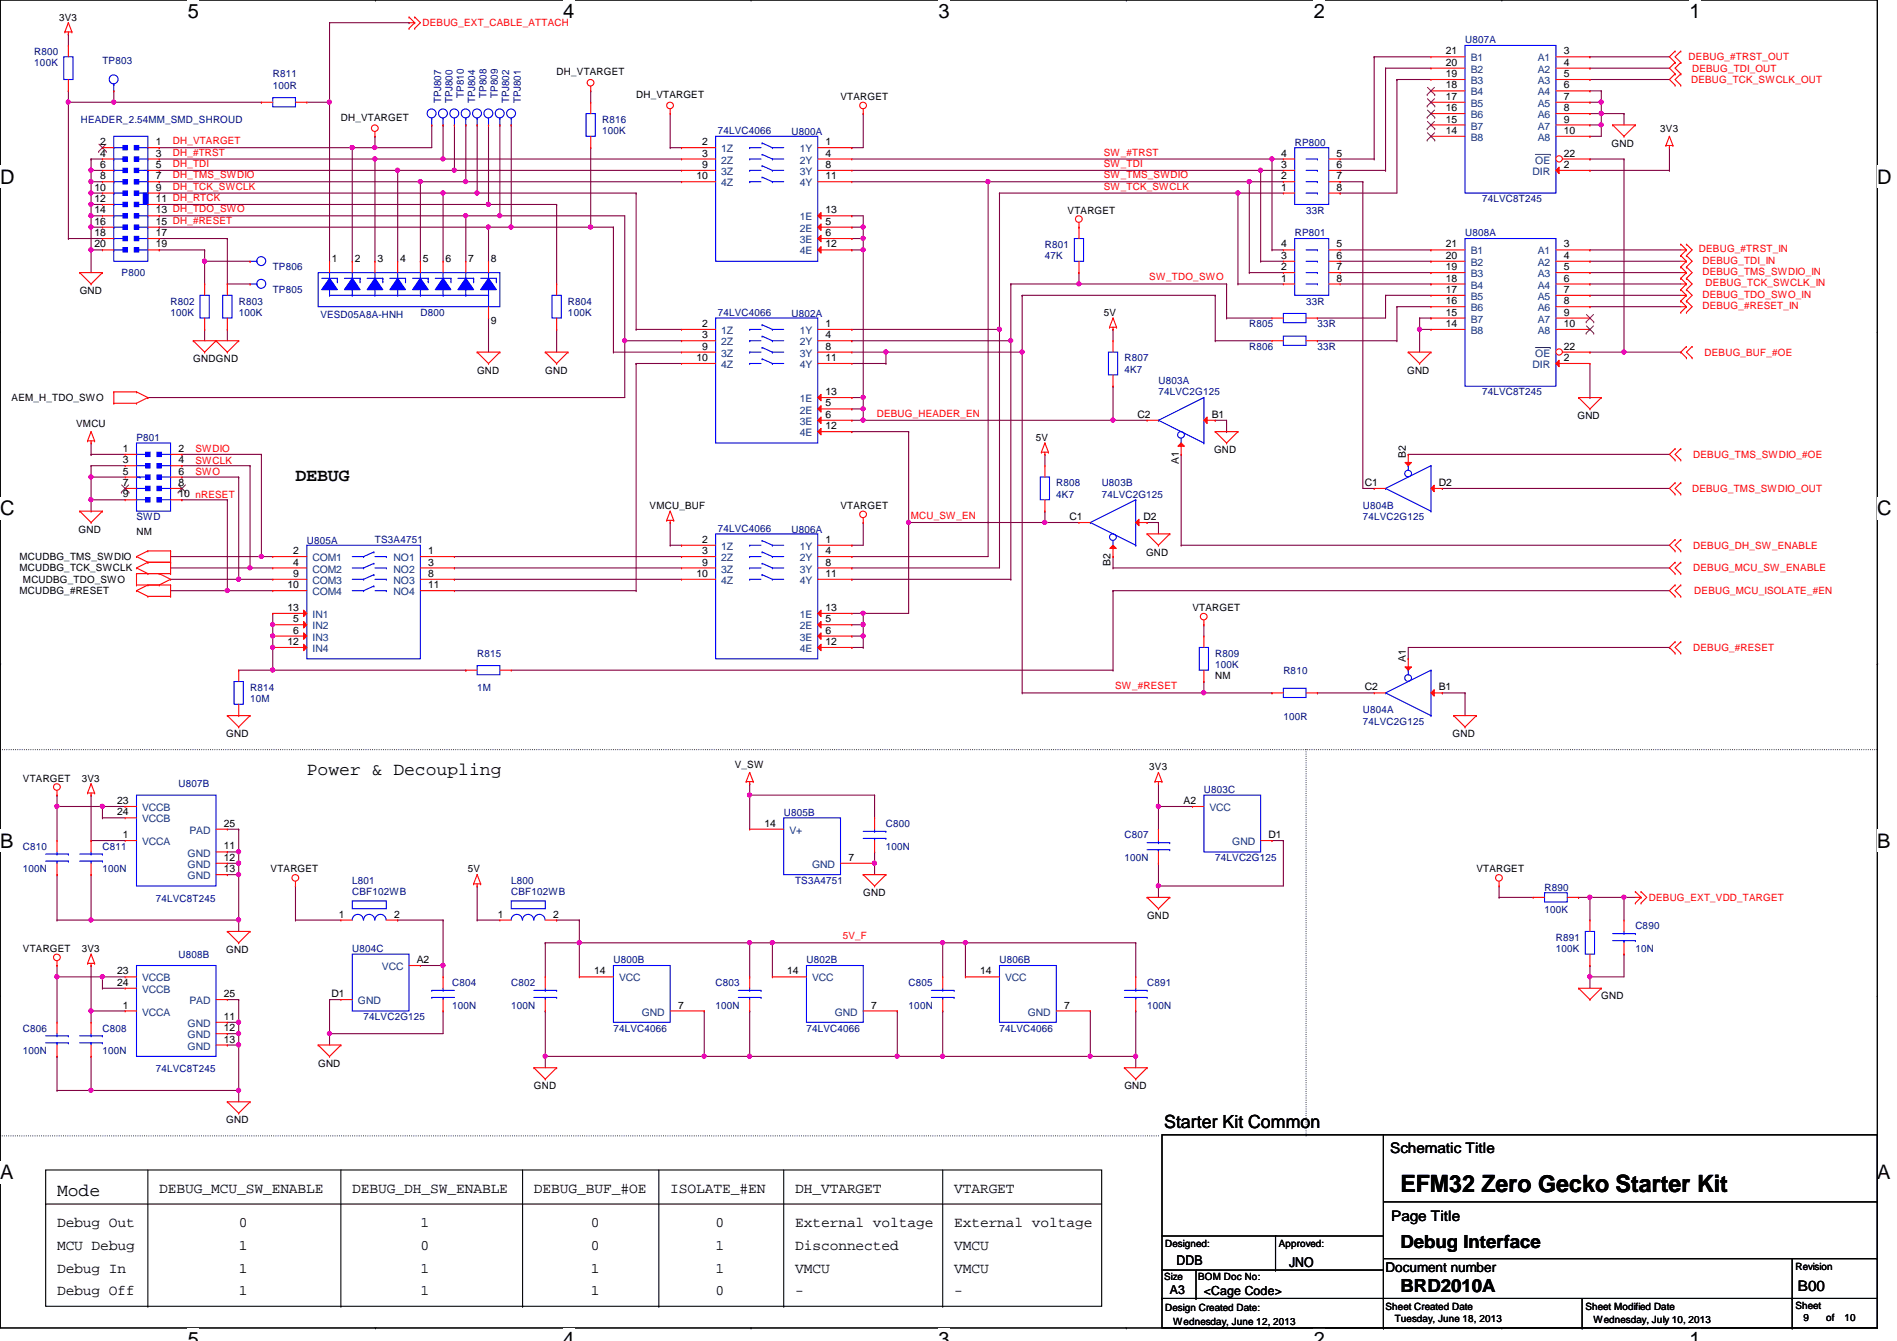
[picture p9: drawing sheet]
<svg xmlns="http://www.w3.org/2000/svg" width="297mm" height="210mm" viewBox="0 0 297 210" stroke-linecap="round" stroke-linejoin="round" font-family="sans-serif">
<defs><g id="words">
<text font-size="3.7" x="219.3" y="186.6">EFM32 Zero Gecko Starter Kit</text>
<g font-size="3.1">
<text x="29.4" y="2.8">5</text>
<text x="88.2" y="2.8">4</text>
<text x="147" y="2.8">3</text>
<text x="205.7" y="2.8">2</text>
<text x="264.5" y="2.8">1</text>
<text x="0" y="28.7">D</text>
<text x="294" y="28.7">D</text>
<text x="0" y="80.7">C</text>
<text x="294" y="80.7">C</text>
<text x="0" y="132.7">B</text>
<text x="294" y="132.7">B</text>
<text x="0" y="184.6">A</text>
<text x="294" y="184.6">A</text>
<text x="29.4" y="210.7">5</text>
<text x="88.2" y="210.7">4</text>
<text x="147" y="210.7">3</text>
<text x="205.7" y="210.7">2</text>
<text x="264.5" y="210.7">1</text>
</g>
<g font-size="2.8">
<text x="46.3" y="75.3">DEBUG</text>
<text x="48" y="121.4">Power &amp; Decoupling</text>
<text x="182.3" y="176.6">Starter Kit Common</text>
<text x="8.9" y="187.2">Mode</text>
<text x="219.3" y="195.4">Debug Interface</text>
<text x="219.3" y="202.3">BRD2010A</text>
</g>
<g font-size="2.3">
<text x="217.7" y="180.4">Schematic Title</text>
<text x="24.9" y="186.8">DEBUG_MCU_SW_ENABLE</text>
<text x="55.2" y="186.8">DEBUG_DH_SW_ENABLE</text>
<text x="83.6" y="186.8">DEBUG_BUF_#OE</text>
<text x="104.9" y="186.8">ISOLATE_#EN</text>
<text x="124.5" y="186.8">DH_VTARGET</text>
<text x="149.4" y="186.8">VTARGET</text>
<text x="217.8" y="191.1">Page Title</text>
<text x="8.9" y="195.7">MCU Debug</text>
<text x="8.9" y="192.1">Debug Out</text>
<text x="37.4" y="195.7">1</text>
<text x="37.4" y="192.1">0</text>
<text x="65.8" y="195.7">0</text>
<text x="65.8" y="192.1">1</text>
<text x="92.5" y="195.7">0</text>
<text x="92.5" y="192.1">0</text>
<text x="112.1" y="192.1">0</text>
<text x="112.1" y="195.7">1</text>
<text x="124.5" y="195.7">Disconnected</text>
<text x="124.5" y="192.1">External voltage</text>
<text x="149.4" y="192.1">External voltage</text>
<text x="149.4" y="195.7">VMCU</text>
<text x="8.9" y="199.2">Debug In</text>
<text x="8.9" y="202.8">Debug Off</text>
<text x="37.4" y="199.2">1</text>
<text x="37.4" y="202.8">1</text>
<text x="65.8" y="199.2">1</text>
<text x="65.8" y="202.8">1</text>
<text x="92.5" y="199.2">1</text>
<text x="92.5" y="202.8">1</text>
<text x="112.1" y="202.8">0</text>
<text x="112.1" y="199.2">1</text>
<text x="124.5" y="199.2">VMCU</text>
<text x="124.5" y="202.8">-</text>
<text x="149.4" y="199.2">VMCU</text>
<text x="149.4" y="202.8">-</text>
<text x="281.5" y="202.1">B00</text>
</g>
<g font-size="2.1">
<text x="184.2" y="198.1">DDB</text>
<text x="201.8" y="198.2">JNO</text>
<text x="217" y="199.1">Document number</text>
</g>
<g font-size="1.9">
<text x="183.2" y="202.5">A3</text>
<text x="188.5" y="202.7">&lt;Cage Code&gt;</text>
</g>
<g font-size="1.6">
<text x="9.3" y="3.2">3V3</text>
<text x="87.2" y="11.8">DH_VTARGET</text>
<text x="226.4" y="8.5">21</text>
<text x="226.4" y="10.3">20</text>
<text x="244.9" y="8.5">3</text>
<text x="244.9" y="10.3">4</text>
<text x="99.6" y="15.3">DH_VTARGET</text>
<text x="131.6" y="15.7">VTARGET</text>
<text x="226.4" y="12.1">19</text>
<text x="226.4" y="13.8">18</text>
<text x="226.4" y="15.6">17</text>
<text x="226.4" y="17.4">16</text>
<text x="244.9" y="12.1">5</text>
<text x="244.9" y="13.8">6</text>
<text x="244.9" y="15.6">7</text>
<text x="244.9" y="17.4">8</text>
<text x="15.7" y="22.7">2</text>
<text x="24.4" y="22.7">1</text>
<text x="53.4" y="18.9">DH_VTARGET</text>
<text x="109.9" y="22.7">2</text>
<text x="129.3" y="22.7">1</text>
<text x="226.4" y="19.2">15</text>
<text x="226.4" y="21">14</text>
<text x="244.9" y="19.2">9</text>
<text x="244.9" y="21">10</text>
<text x="252.3" y="22.9">GND</text>
<text x="260" y="20.7">3V3</text>
<text x="14.8" y="29.8">10</text>
<text x="15.7" y="24.5">4</text>
<text x="15.7" y="28.1">8</text>
<text x="15.7" y="26.3">6</text>
<text x="24.4" y="24.5">3</text>
<text x="24.4" y="26.3">5</text>
<text x="24.4" y="29.8">9</text>
<text x="24.4" y="28.1">7</text>
<text x="109" y="28.1">10</text>
<text x="109.9" y="24.5">3</text>
<text x="109.9" y="26.3">9</text>
<text x="129.3" y="24.5">4</text>
<text x="129.3" y="26.3">8</text>
<text x="129.3" y="28.1">11</text>
<text x="200.6" y="29.8">1</text>
<text x="200.6" y="28.1">2</text>
<text x="200.6" y="26.3">3</text>
<text x="200.6" y="24.5">4</text>
<text x="209.3" y="24.5">5</text>
<text x="209.3" y="26.3">6</text>
<text x="209.3" y="28.1">7</text>
<text x="209.3" y="29.8">8</text>
<text x="244.9" y="24.5">22</text>
<text x="244.9" y="26.3">2</text>
<text x="14.8" y="31.6">12</text>
<text x="14.8" y="33.4">14</text>
<text x="14.8" y="35.2">16</text>
<text x="24.4" y="33.4">13 DH_TDO_SWO</text>
<text x="24.4" y="31.6">11 DH_RTCK</text>
<text x="24.4" y="35.2">15 DH_#RESET</text>
<text x="129.3" y="33.4">13</text>
<text x="129.3" y="35.2">5</text>
<text x="167.2" y="33.4">VTARGET</text>
<text x="14.8" y="37">18</text>
<text x="14.8" y="38.7">20</text>
<text x="24.4" y="37">17</text>
<text x="24.4" y="38.7">19</text>
<text x="52" y="41.1">1</text>
<text x="55.5" y="41.1">2</text>
<text x="59.1" y="41.1">3</text>
<text x="62.7" y="41.1">4</text>
<text x="66.2" y="41.1">5</text>
<text x="69.8" y="41.1">6</text>
<text x="73.3" y="41.1">7</text>
<text x="76.9" y="41.1">8</text>
<text x="129.3" y="37">6</text>
<text x="129.3" y="38.7">12</text>
<text x="200.6" y="40.5">3</text>
<text x="200.6" y="38.7">4</text>
<text x="209.3" y="38.7">5</text>
<text x="209.3" y="40.5">6</text>
<text x="226.4" y="38.7">21</text>
<text x="226.4" y="40.5">20</text>
<text x="244.9" y="38.7">3</text>
<text x="244.9" y="40.5">4</text>
<text x="12.5" y="46.1">GND</text>
<text x="200.6" y="44.1">1</text>
<text x="200.6" y="42.3">2</text>
<text x="209.3" y="42.3">7</text>
<text x="209.3" y="44.1">8</text>
<text x="226.4" y="42.3">19</text>
<text x="226.4" y="44.1">18</text>
<text x="226.4" y="45.8">17</text>
<text x="226.4" y="47.6">16</text>
<text x="244.9" y="42.3">5</text>
<text x="244.9" y="44.1">6</text>
<text x="244.9" y="45.8">7</text>
<text x="244.9" y="47.6">8</text>
<text x="76.9" y="50.7">9</text>
<text x="109.9" y="51.2">2</text>
<text x="109.9" y="53">3</text>
<text x="129.3" y="51.2">1</text>
<text x="129.3" y="53">4</text>
<text x="172.8" y="49.4">5V</text>
<text x="226.4" y="49.4">15</text>
<text x="226.4" y="51.2">14</text>
<text x="244.9" y="49.4">9</text>
<text x="244.9" y="51.2">10</text>
<text x="30.3" y="56.7">GNDGND</text>
<text x="74.7" y="58.5">GND</text>
<text x="85.4" y="58.5">GND</text>
<text x="109" y="56.5">10</text>
<text x="109.9" y="54.7">9</text>
<text x="129.3" y="54.7">8</text>
<text x="129.3" y="56.5">11</text>
<text x="220.3" y="58.5">GND</text>
<text x="244.9" y="54.7">22</text>
<text x="244.9" y="56.5">2</text>
<text x="1.8" y="62.8">AEM_H_TDO_SWO</text>
<text x="129.3" y="61.8">13</text>
<text x="129.3" y="63.6">5</text>
<text x="129.3" y="65.4">6</text>
<text x="178.1" y="65.4">C2</text>
<text x="189.7" y="65.4">B1</text>
<text x="247" y="65.6">GND</text>
<text x="11.9" y="66.9">VMCU</text>
<text x="19.3" y="70.7">1</text>
<text x="27.9" y="70.7">2</text>
<text x="129.3" y="67.2">12</text>
<text x="162.2" y="69">5V</text>
<text x="190.1" y="71">GND</text>
<text x="220.1" y="71.7" transform="rotate(-90 220.1 71.7)">B2</text>
<text x="19.3" y="72.5">3</text>
<text x="19.3" y="74.3">5</text>
<text x="19.3" y="76.1">7</text>
<text x="19.3" y="77.9">9</text>
<text x="27.9" y="72.5">4</text>
<text x="27.9" y="76.1">8</text>
<text x="27.9" y="74.3">6</text>
<text x="27.9" y="77.9">10 nRESET</text>
<text x="184.6" y="72.6" transform="rotate(-90 184.6 72.6)">A1</text>
<text x="213.7" y="76.1">C1</text>
<text x="225.3" y="76.1">D2</text>
<text x="12.3" y="83.4">GND</text>
<text x="21.4" y="83.8">NM</text>
<text x="101.7" y="79.7">VMCU_BUF</text>
<text x="131.6" y="79.7">VTARGET</text>
<text x="167.5" y="81.4">C1</text>
<text x="179.1" y="81.4">D2</text>
<text x="3" y="87.7">MCUDBG_TMS_SWDIO</text>
<text x="3" y="89.5">MCUDBG_TCK_SWCLK</text>
<text x="45.9" y="86.7">2</text>
<text x="45.9" y="88.5">4</text>
<text x="67.1" y="88.5">3</text>
<text x="67.1" y="86.7">1</text>
<text x="109.9" y="85">2</text>
<text x="109.9" y="86.7">3</text>
<text x="109.9" y="88.5">9</text>
<text x="129.3" y="85">1</text>
<text x="129.3" y="86.7">4</text>
<text x="129.3" y="88.5">8</text>
<text x="173.9" y="88.6" transform="rotate(-90 173.9 88.6)">B2</text>
<text x="179.4" y="87">GND</text>
<text x="3" y="93">MCUDBG_#RESET</text>
<text x="3.6" y="91.2">MCUDBG_TDO_SWO</text>
<text x="45" y="92.1">10</text>
<text x="45" y="95.6">13</text>
<text x="45.9" y="90.3">9</text>
<text x="67.1" y="90.3">8</text>
<text x="67.1" y="92.1">11</text>
<text x="109" y="90.3">10</text>
<text x="129.3" y="95.6">13</text>
<text x="129.3" y="90.3">11</text>
<text x="186.7" y="95.7">VTARGET</text>
<text x="45" y="101">12</text>
<text x="45.9" y="97.4">5</text>
<text x="45.9" y="99.2">6</text>
<text x="129.3" y="97.4">5</text>
<text x="129.3" y="99.2">6</text>
<text x="129.3" y="101">12</text>
<text x="190.3" y="106.3">NM</text>
<text x="220.1" y="103.7" transform="rotate(-90 220.1 103.7)">A1</text>
<text x="213.7" y="108.1">C2</text>
<text x="225.3" y="108.1">B1</text>
<text x="35.4" y="115.4">GND</text>
<text x="227.5" y="115.4">GND</text>
<text x="3.6" y="122.3">VTARGET</text>
<text x="12.8" y="122.3">3V3</text>
<text x="18.4" y="125.9">23</text>
<text x="115.1" y="120.2">V_SW</text>
<text x="180" y="120.6">3V3</text>
<text x="185.3" y="125.9">A2</text>
<text x="18.4" y="127.6">24</text>
<text x="19.3" y="131.2">1</text>
<text x="35" y="129.4">25</text>
<text x="119.7" y="129.4">14</text>
<text x="198.6" y="131.2">D1</text>
<text x="35" y="134.7">12</text>
<text x="35" y="133">11</text>
<text x="35" y="136.5">13</text>
<text x="42.4" y="136.6">VTARGET</text>
<text x="73.3" y="136.6">5V</text>
<text x="132.8" y="134.7">7</text>
<text x="231.2" y="136.6">VTARGET</text>
<text x="53" y="143.6">1</text>
<text x="61.7" y="143.6">2</text>
<text x="77.9" y="143.6">1</text>
<text x="86.6" y="143.6">2</text>
<text x="135.2" y="140.3">GND</text>
<text x="179.6" y="143.8">GND</text>
<text x="3.6" y="149">VTARGET</text>
<text x="12.8" y="149">3V3</text>
<text x="35.4" y="149.2">GND</text>
<text x="18.4" y="154.3">24</text>
<text x="18.4" y="152.5">23</text>
<text x="65.3" y="150.7">A2</text>
<text x="93" y="152.5">14</text>
<text x="123.3" y="152.5">14</text>
<text x="153.5" y="152.5">14</text>
<text x="19.3" y="157.9">1</text>
<text x="35" y="161.4">12</text>
<text x="35" y="159.6">11</text>
<text x="35" y="156.1">25</text>
<text x="51.9" y="156.1">D1</text>
<text x="106.2" y="157.9">7</text>
<text x="136.4" y="157.9">7</text>
<text x="166.6" y="157.9">7</text>
<text x="250.7" y="156.3">GND</text>
<text x="35" y="163.2">13</text>
<text x="49.8" y="167">GND</text>
<text x="83.6" y="170.5">GND</text>
<text x="176.1" y="170.5">GND</text>
<text x="35.4" y="175.9">GND</text>
<text x="182.5" y="195.2">Designed:</text>
<text x="200.2" y="195.2">Approved:</text>
<text x="182.3" y="200.4">Size</text>
<text x="187.6" y="200.4">BOM Doc No:</text>
<text x="281.1" y="198.8">Revision</text>
<text x="182.5" y="205.2">Design Created Date:</text>
<text x="183.7" y="207.3">Wednesday, June 12, 2013</text>
<text x="217" y="205">Sheet Created Date</text>
<text x="218.4" y="207">Tuesday, June 18, 2013</text>
<text x="248.2" y="205">Sheet Modified Date</text>
<text x="249.5" y="207.1">Wednesday, July 10, 2013</text>
<text x="281.1" y="204.9">Sheet</text>
<text x="282.4" y="206.8">9</text>
<text x="286" y="206.8">of</text>
<text x="288.8" y="206.8">10</text>
</g>
<g font-size="1.6" fill="#f00">
<text x="66.2" y="4.1">DEBUG_EXT_CABLE_ATTACH</text>
<text x="264.4" y="9.4">DEBUG_#TRST_OUT</text>
<text x="265" y="11.2">DEBUG_TDI_OUT</text>
<text x="264.8" y="13">DEBUG_TCK_SWCLK_OUT</text>
<text x="27" y="22.6">DH_VTARGET</text>
<text x="27" y="29.7">DH_TCK_SWCLK</text>
<text x="27" y="27.9">DH_TMS_SWDIO</text>
<text x="27" y="26.1">DH_TDI</text>
<text x="27" y="24.3">DH_#TRST</text>
<text x="172.8" y="29.7">SW_TCK_SWCLK</text>
<text x="172.8" y="27.9">SW_TMS_SWDIO</text>
<text x="172.8" y="24.3">SW_#TRST</text>
<text x="172.8" y="26.1">SW_TDI</text>
<text x="266" y="39.5">DEBUG_#TRST_IN</text>
<text x="266.6" y="41.3">DEBUG_TDI_IN</text>
<text x="180" y="43.9">SW_TDO_SWO</text>
<text x="266.6" y="43.1">DEBUG_TMS_SWDIO_IN</text>
<text x="266.6" y="46.6">DEBUG_TDO_SWO_IN</text>
<text x="267.1" y="44.8">DEBUG_TCK_SWCLK_IN</text>
<text x="266.6" y="48.4">DEBUG_#RESET_IN</text>
<text x="266.9" y="55.7">DEBUG_BUF_#OE</text>
<text x="137.3" y="65.2">DEBUG_HEADER_EN</text>
<text x="30.6" y="70.8">SWDIO</text>
<text x="265.1" y="71.7">DEBUG_TMS_SWDIO_#OE</text>
<text x="30.6" y="72.6">SWCLK</text>
<text x="30.6" y="74.3">SWO</text>
<text x="265" y="77">DEBUG_TMS_SWDIO_OUT</text>
<text x="142.6" y="81.2">MCU_SW_EN</text>
<text x="265.1" y="89.5">DEBUG_MCU_SW_ENABLE</text>
<text x="265.1" y="85.9">DEBUG_DH_SW_ENABLE</text>
<text x="265.3" y="93">DEBUG_MCU_ISOLATE_#EN</text>
<text x="265.1" y="101.9">DEBUG_#RESET</text>
<text x="174.6" y="107.9">SW_#RESET</text>
<text x="258.2" y="141">DEBUG_EXT_VDD_TARGET</text>
<text x="131.9" y="147">5V_F</text>
</g>
<g font-size="1.6" fill="#000080">
<text x="5.4" y="8.6">R800</text>
<text x="5.4" y="10.3">100K</text>
<text x="16" y="10">TP803</text>
<text x="229.4" y="6.8">U807A</text>
<text x="42.7" y="12.1">R811</text>
<text x="42.7" y="13.9">100R</text>
<text x="69.1" y="16.2" transform="rotate(-90 69.1 16.2)">TPJ807</text>
<text x="70.9" y="16.2" transform="rotate(-90 70.9 16.2)">TPJ800</text>
<text x="72.6" y="15.3" transform="rotate(-90 72.6 15.3)">TP810</text>
<text x="74.4" y="16.2" transform="rotate(-90 74.4 16.2)">TPJ804</text>
<text x="76.2" y="15.3" transform="rotate(-90 76.2 15.3)">TP808</text>
<text x="78" y="15.3" transform="rotate(-90 78 15.3)">TP809</text>
<text x="79.8" y="16.2" transform="rotate(-90 79.8 16.2)">TPJ802</text>
<text x="81.5" y="16.2" transform="rotate(-90 81.5 16.2)">TPJ801</text>
<text x="12.7" y="19.2">HEADER_2.54MM_SMD_SHROUD</text>
<text x="94.3" y="19.2">R816</text>
<text x="94.3" y="21">100K</text>
<text x="112.4" y="21">74LVC4066</text>
<text x="123.9" y="21.2">U800A</text>
<text x="202.7" y="22.8">RP800</text>
<text x="204.5" y="33.4">33R</text>
<text x="232.1" y="31.7">74LVC8T245</text>
<text x="163.6" y="38.8">R801</text>
<text x="163.6" y="40.6">47K</text>
<text x="202.7" y="37">RP801</text>
<text x="229.4" y="37">U808A</text>
<text x="19" y="43.2">P800</text>
<text x="26.7" y="47.7">R802</text>
<text x="37.4" y="47.7">R803</text>
<text x="42.7" y="45.9">TP805</text>
<text x="42.7" y="42.3">TP806</text>
<text x="88.9" y="47.7">R804</text>
<text x="204.5" y="47.7">33R</text>
<text x="26.7" y="49.4">100K</text>
<text x="37.4" y="49.4">100K</text>
<text x="50.2" y="49.8">VESD05A8A-HNH</text>
<text x="65.8" y="49.4">D800</text>
<text x="88.9" y="49.4">100K</text>
<text x="112.4" y="49.4">74LVC4066</text>
<text x="123.9" y="49.6">U802A</text>
<text x="195.6" y="51.2">R805</text>
<text x="206.3" y="51.2">33R</text>
<text x="176.1" y="56.6">R807</text>
<text x="176.1" y="58.3">4K7</text>
<text x="195.6" y="54.8">R806</text>
<text x="206.3" y="54.8">33R</text>
<text x="181.4" y="60.1">U803A</text>
<text x="181.4" y="61.9">74LVC2G125</text>
<text x="232.1" y="61.9">74LVC8T245</text>
<text x="21.4" y="69">P801</text>
<text x="165.4" y="76.1">R808</text>
<text x="165.4" y="77.9">4K7</text>
<text x="172.5" y="76.1">U803B</text>
<text x="172.5" y="77.9">74LVC2G125</text>
<text x="21.4" y="81.4">SWD</text>
<text x="112.4" y="83.2">74LVC4066</text>
<text x="123.9" y="83.4">U806A</text>
<text x="213.4" y="79.7">U804B</text>
<text x="213.4" y="81.4">74LVC2G125</text>
<text x="48" y="85.2">U805A</text>
<text x="58.7" y="85">TS3A4751</text>
<text x="74.7" y="102.8">R815</text>
<text x="190.3" y="102.8">R809</text>
<text x="190.3" y="104.6">100K</text>
<text x="201" y="105.5">R810</text>
<text x="39.2" y="108.1">R814</text>
<text x="39.2" y="109.9">10M</text>
<text x="74.7" y="108.1">1M</text>
<text x="201" y="112.7">100R</text>
<text x="213.4" y="111.7">U804A</text>
<text x="213.4" y="113.5">74LVC2G125</text>
<text x="27.9" y="123.2">U807B</text>
<text x="188.5" y="124.1">U803C</text>
<text x="122.7" y="127.7">U805B</text>
<text x="138.7" y="129.5">C800</text>
<text x="176.1" y="131.2">C807</text>
<text x="3.6" y="133">C810</text>
<text x="3.6" y="136.6">100N</text>
<text x="16" y="133">C811</text>
<text x="16" y="136.6">100N</text>
<text x="138.7" y="133">100N</text>
<text x="176.1" y="134.8">100N</text>
<text x="190.3" y="134.8">74LVC2G125</text>
<text x="24.4" y="141.2">74LVC8T245</text>
<text x="55.2" y="138.3">L801</text>
<text x="55.2" y="140.1">CBF102WB</text>
<text x="80" y="138.3">L800</text>
<text x="80" y="140.1">CBF102WB</text>
<text x="124.5" y="138.3">TS3A4751</text>
<text x="241.8" y="139.4">R890</text>
<text x="241.8" y="143">100K</text>
<text x="27.9" y="149.9">U808B</text>
<text x="55.2" y="149">U804C</text>
<text x="243.6" y="147.2">R891</text>
<text x="243.6" y="149">100K</text>
<text x="256.1" y="145.5">C890</text>
<text x="256.1" y="149">10N</text>
<text x="70.8" y="154.3">C804</text>
<text x="80" y="154.3">C802</text>
<text x="96.1" y="150.8">U800B</text>
<text x="112.1" y="154.3">C803</text>
<text x="126.3" y="150.8">U802B</text>
<text x="142.3" y="154.3">C805</text>
<text x="156.5" y="150.8">U806B</text>
<text x="179.6" y="154.3">C891</text>
<text x="3.6" y="161.5">C806</text>
<text x="16" y="161.5">C808</text>
<text x="56.9" y="159.7">74LVC2G125</text>
<text x="70.8" y="157.9">100N</text>
<text x="80" y="157.9">100N</text>
<text x="96.1" y="161.5">74LVC4066</text>
<text x="112.1" y="157.9">100N</text>
<text x="126.3" y="161.5">74LVC4066</text>
<text x="142.3" y="157.9">100N</text>
<text x="156.5" y="161.5">74LVC4066</text>
<text x="179.6" y="157.9">100N</text>
<text x="3.6" y="165">100N</text>
<text x="16" y="165">100N</text>
<text x="24.4" y="167.9">74LVC8T245</text>
</g>
<g font-size="1.6" fill="#004080">
<text x="230.3" y="9.6">B1</text>
<text x="230.3" y="11.4">B2</text>
<text x="240.8" y="9.6">A1</text>
<text x="240.8" y="11.4">A2</text>
<text x="230.3" y="13.2">B3</text>
<text x="230.3" y="14.9">B4</text>
<text x="230.3" y="16.7">B5</text>
<text x="240.8" y="13.2">A3</text>
<text x="240.8" y="14.9">A4</text>
<text x="240.8" y="16.7">A5</text>
<text x="112.9" y="23.8">1Z</text>
<text x="125.2" y="23.8">1Y</text>
<text x="230.3" y="18.5">B6</text>
<text x="230.3" y="20.3">B7</text>
<text x="230.3" y="22.1">B8</text>
<text x="240.8" y="18.5">A6</text>
<text x="240.8" y="20.3">A7</text>
<text x="240.8" y="22.1">A8</text>
<text x="112.9" y="25.6">2Z</text>
<text x="112.9" y="27.4">3Z</text>
<text x="112.9" y="29.2">4Z</text>
<text x="125.2" y="25.6">2Y</text>
<text x="125.2" y="27.4">3Y</text>
<text x="125.2" y="29.2">4Y</text>
<text x="240" y="27.4">DIR</text>
<text x="240.4" y="25.6">OE</text>
<text x="125.2" y="34.5">1E</text>
<text x="125.2" y="36.3">2E</text>
<text x="125.2" y="38.1">3E</text>
<text x="125.2" y="39.8">4E</text>
<text x="230.3" y="39.8">B1</text>
<text x="230.3" y="41.6">B2</text>
<text x="240.8" y="39.8">A1</text>
<text x="240.8" y="41.6">A2</text>
<text x="230.3" y="43.4">B3</text>
<text x="230.3" y="45.2">B4</text>
<text x="230.3" y="46.9">B5</text>
<text x="240.8" y="43.4">A3</text>
<text x="240.8" y="45.2">A4</text>
<text x="240.8" y="46.9">A5</text>
<text x="112.9" y="52.3">1Z</text>
<text x="125.2" y="52.3">1Y</text>
<text x="230.3" y="48.7">B6</text>
<text x="230.3" y="50.5">B7</text>
<text x="230.3" y="52.3">B8</text>
<text x="240.8" y="48.7">A6</text>
<text x="240.8" y="50.5">A7</text>
<text x="240.8" y="52.3">A8</text>
<text x="112.9" y="54.1">2Z</text>
<text x="112.9" y="55.8">3Z</text>
<text x="112.9" y="57.6">4Z</text>
<text x="125.2" y="54.1">2Y</text>
<text x="125.2" y="55.8">3Y</text>
<text x="125.2" y="57.6">4Y</text>
<text x="240" y="57.6">DIR</text>
<text x="240.4" y="55.8">OE</text>
<text x="125.2" y="62.9">1E</text>
<text x="125.2" y="64.7">2E</text>
<text x="125.2" y="66.5">3E</text>
<text x="125.2" y="68.3">4E</text>
<text x="48.9" y="87.8">COM1</text>
<text x="48.9" y="89.6">COM2</text>
<text x="61.6" y="89.6">NO2</text>
<text x="61.6" y="87.8">NO1</text>
<text x="112.9" y="86.1">1Z</text>
<text x="112.9" y="87.8">2Z</text>
<text x="112.9" y="89.6">3Z</text>
<text x="125.2" y="86.1">1Y</text>
<text x="125.2" y="87.8">2Y</text>
<text x="125.2" y="89.6">3Y</text>
<text x="48.9" y="91.4">COM3</text>
<text x="48.9" y="93.2">COM4</text>
<text x="61.6" y="91.4">NO3</text>
<text x="61.6" y="93.2">NO4</text>
<text x="112.9" y="91.4">4Z</text>
<text x="125.2" y="91.4">4Y</text>
<text x="48.9" y="96.7">IN1</text>
<text x="48.9" y="98.5">IN2</text>
<text x="48.9" y="100.3">IN3</text>
<text x="125.2" y="96.7">1E</text>
<text x="125.2" y="98.5">2E</text>
<text x="125.2" y="100.3">3E</text>
<text x="48.9" y="102.1">IN4</text>
<text x="125.2" y="102.1">4E</text>
<text x="22.3" y="128.7">VCCB</text>
<text x="22.3" y="127">VCCB</text>
<text x="29.7" y="130.5">PAD</text>
<text x="123.6" y="130.5">V+</text>
<text x="189.4" y="127">VCC</text>
<text x="22.3" y="132.3">VCCA</text>
<text x="29.4" y="135.8">GND</text>
<text x="29.4" y="134.1">GND</text>
<text x="29.4" y="137.6">GND</text>
<text x="127.2" y="135.8">GND</text>
<text x="193" y="132.3">GND</text>
<text x="22.3" y="155.4">VCCB</text>
<text x="22.3" y="153.6">VCCB</text>
<text x="59.8" y="151.8">VCC</text>
<text x="96.9" y="153.6">VCC</text>
<text x="127.2" y="153.6">VCC</text>
<text x="157.4" y="153.6">VCC</text>
<text x="22.3" y="159">VCCA</text>
<text x="29.4" y="160.7">GND</text>
<text x="29.7" y="157.2">PAD</text>
<text x="56" y="157.2">GND</text>
<text x="100.5" y="159">GND</text>
<text x="130.7" y="159">GND</text>
<text x="160.9" y="159">GND</text>
<text x="29.4" y="162.5">GND</text>
<text x="29.4" y="164.3">GND</text>
</g>
</g></defs>
<path d="M0 0h294v207.9h-294z" fill="none" stroke="#000" stroke-width=".17"/>
<g fill="#fff">
<path d="M29.4 0h1.8v3.5h-1.8z"/>
<path d="M29.4 207.9h1.8v2h-1.8z"/>
</g>
<path d="M58.8 0h.1M58.8 207.9h.1" fill="none" stroke="#000" stroke-width=".17"/>
<g fill="#fff">
<path d="M88.2 0h1.7v3.5h-1.7z"/>
<path d="M88.2 207.9h1.7v2h-1.7z"/>
</g>
<path d="M117.6 0h.1M117.6 207.9h.1" fill="none" stroke="#000" stroke-width=".17"/>
<g fill="#fff">
<path d="M147 0h1.7v3.5h-1.7z"/>
<path d="M147 207.9h1.7v2h-1.7z"/>
</g>
<path d="M176.4 0h.1M176.4 207.9h.1" fill="none" stroke="#000" stroke-width=".17"/>
<g fill="#fff">
<path d="M205.7 0h1.8v3.5h-1.8z"/>
<path d="M205.7 207.9h1.8v2h-1.8z"/>
</g>
<path d="M235.2 0h.1M235.2 207.9h.1" fill="none" stroke="#000" stroke-width=".17"/>
<g fill="#fff">
<path d="M264.5 0h1.8v3.5h-1.8z"/>
<path d="M264.5 207.9h1.8v2h-1.8z"/>
<path d="M0 26h2.3v3.4h-2.3z"/>
<path d="M294 26h2.2v3.4h-2.2z"/>
<path d="M0 77.9h2.3v3.5h-2.3z"/>
<path d="M294 77.9h2.2v3.5h-2.2z"/>
</g>
<path d="M0 51.9h.1M294 51.9h.1" fill="none" stroke="#000" stroke-width=".17"/>
<g fill="#fff">
<path d="M0 129.9h2.1v3.4h-2.1z"/>
<path d="M294 129.9h2v3.4h-2z"/>
</g>
<path d="M0 103.9h.1M294 103.9h.1" fill="none" stroke="#000" stroke-width=".17"/>
<path d="M0 103.9h.1M294 103.9h.1" fill="none" stroke="#000" stroke-width=".16"/>
<g fill="#fff">
<path d="M0 181.8h2.1v3.5h-2.1z"/>
<path d="M294 181.8h2v3.5h-2z"/>
</g>
<g fill="none" stroke="#000" stroke-width=".17">
<path d="M0 155.9h.1M294 155.9h.1M7.2 183.1h165.3v21.4h-165.3zM7.2 188.5h.1M7.2 188.5h165.3M23.2 183.1v21.4M53.4 183.1v21.4M81.8 183.1v21.4M103.2 183.1v21.4M122.7 183.1v21.4M147.6 183.1v21.4M23.2 204.5h.1"/>
<path d="M53.4 204.5h.1M81.8 204.5h.1M103.2 204.5h.1M122.7 204.5h.1M147.6 204.5h.1"/>
</g>
<path d="M0 117.3h294M204.5 117.3v60.5M294 117.3h.1M0 177.8h.1M181.4 177.8h-181.4M204.5 177.8h.1" fill="none" stroke="#000" stroke-width=".17" stroke-dasharray="0 .3"/>
<path d="M14.3 24.9h.1M14.3 24.9h1.7M14.3 24.9v1.8" fill="none" stroke="#800040" stroke-width=".17"/>
<circle cx="14.2" cy="26.6" r=".32" fill="#f0f"/>
<circle cx="14.2" cy="26.6" r=".32" fill="none" stroke="#f0f" stroke-width=".17"/>
<path d="M14.3 39.1h.1M14.3 35.6h.1M14.3 33.8h.1M14.3 32h.1M14.3 39.1h1.7M14.3 32v3.6M14.3 39.1v3.6M14.3 35.6h1.7M14.3 33.8h1.7M14.3 32h1.7" fill="none" stroke="#800040" stroke-width=".17"/>
<circle cx="14.2" cy="33.8" r=".32" fill="#f0f"/>
<circle cx="14.2" cy="33.8" r=".32" fill="none" stroke="#f0f" stroke-width=".17"/>
<path d="M14.3 30.2h.1M14.3 30.2h1.7M14.3 30.2v1.8" fill="none" stroke="#800040" stroke-width=".17"/>
<circle cx="14.2" cy="32" r=".32" fill="#f0f"/>
<circle cx="14.2" cy="32" r=".32" fill="none" stroke="#f0f" stroke-width=".17"/>
<circle cx="14.2" cy="30.2" r=".32" fill="#f0f"/>
<circle cx="14.2" cy="30.2" r=".32" fill="none" stroke="#f0f" stroke-width=".17"/>
<path d="M14.3 28.4h.1M14.3 28.4h1.7M14.3 28.4v1.8" fill="none" stroke="#800040" stroke-width=".17"/>
<circle cx="14.2" cy="28.4" r=".32" fill="#f0f"/>
<circle cx="14.2" cy="28.4" r=".32" fill="none" stroke="#f0f" stroke-width=".17"/>
<g fill="none" stroke="#800040" stroke-width=".17">
<path d="M14.3 26.7h.1M14.3 35.6h.1M14.3 26.7h1.7M14.3 26.7v1.7M14.3 35.6v3.5M24.9 39.1h.1M24.9 37.3h.1M24.9 39.1h7.1M24.9 37.3h10.7M35.6 37.3h.1M35.6 37.3v7.1M199.2 24.9h.1"/>
<path d="M199.2 24.9h1.8M32 40.9h.1M32 51.6h.1M32 40.9v3.5M32 51.6v1.7M35.6 51.6h.1M35.6 51.6v1.7"/>
</g>
<circle cx="14.2" cy="39.1" r=".32" fill="#f0f"/>
<circle cx="14.2" cy="39.1" r=".32" fill="none" stroke="#f0f" stroke-width=".17"/>
<circle cx="14.2" cy="35.5" r=".32" fill="#f0f"/>
<circle cx="14.2" cy="35.5" r=".32" fill="none" stroke="#f0f" stroke-width=".17"/>
<g fill="none" stroke="#800040" stroke-width=".17">
<path d="M10.7 5.3h.1M10.7 16h.1M10.7 5.3v1.8M10.7 16v21.3M215.2 8.9h.1M215.2 8.9v16M249 10.7h.1M249 12.4h.1M249 8.9h.1M249 10.7h12.4M249 12.4h12.4M249 8.9h12.4"/>
<path d="M10.7 37.3h.1M10.7 37.3h5.3M87.2 32h.1M87.2 32v12.4M193.8 30.2h.1M193.8 30.2h7.2M197.4 26.7h.1M197.4 26.7h3.6M209.8 30.2h.1M209.8 26.7h7.2M209.8 30.2h8.9M217 26.7h.1"/>
<path d="M188.5 108.5h10.7M199.2 108.5h.1"/>
</g>
<circle cx="10.7" cy="16" r=".32" fill="#f0f"/>
<circle cx="10.7" cy="16" r=".32" fill="none" stroke="#f0f" stroke-width=".17"/>
<g fill="none" stroke="#800040" stroke-width=".17">
<path d="M156.5 30.2h.1M156.5 30.2h37.3M193.8 30.2h.1M193.8 30.2v14.2M195.6 28.4h.1M195.6 28.4h5.4M195.6 28.4v14.3M197.4 26.7h.1M197.4 26.7v14.2M199.2 24.9h.1M199.2 24.9v14.2M209.8 39.1h14.3"/>
<path d="M224.1 39.1h.1M249 39.1h.1M249 39.1h14.2M209.8 40.9h14.3M209.8 42.7h14.3M209.8 44.4h14.3M224.1 40.9h.1M224.1 42.7h.1M224.1 44.4h.1M249 40.9h.1M249 42.7h.1M249 44.4h.1"/>
<path d="M249 40.9h14.2M249 42.7h14.2M249 44.4h14.2M220.5 71.1h.1M220.5 71.1h40.9M225.8 76.5h.1M225.8 76.5h35.6"/>
</g>
<circle cx="193.8" cy="30.2" r=".32" fill="#f0f"/>
<circle cx="193.8" cy="30.2" r=".32" fill="none" stroke="#f0f" stroke-width=".17"/>
<path d="M249 14.2h.1M249 14.2h1.7M250.7 17.8h.1M250.7 17.8h3.6" fill="none" stroke="#800040" stroke-width=".17"/>
<circle cx="250.7" cy="17.8" r=".32" fill="#f0f"/>
<circle cx="250.7" cy="17.8" r=".32" fill="none" stroke="#f0f" stroke-width=".17"/>
<path d="M249 17.8h.1M249 19.6h.1M249 17.8h1.7M249 19.6h1.7" fill="none" stroke="#800040" stroke-width=".17"/>
<circle cx="250.7" cy="19.5" r=".32" fill="#f0f"/>
<circle cx="250.7" cy="19.5" r=".32" fill="none" stroke="#f0f" stroke-width=".17"/>
<path d="M250.7 17.8h.1M250.7 19.6h.1M250.7 17.8v3.5h-1.7M254.3 17.8h.1M254.3 17.8v1.8M249 21.3h.1M222.3 51.6h.1M222.3 51.6v3.5" fill="none" stroke="#800040" stroke-width=".17"/>
<circle cx="222.3" cy="51.5" r=".32" fill="#f0f"/>
<circle cx="222.3" cy="51.5" r=".32" fill="none" stroke="#f0f" stroke-width=".17"/>
<path d="M154.7 28.4h.1M154.7 28.4h40.9" fill="none" stroke="#800040" stroke-width=".17"/>
<circle cx="195.6" cy="28.4" r=".32" fill="#f0f"/>
<circle cx="195.6" cy="28.4" r=".32" fill="none" stroke="#f0f" stroke-width=".17"/>
<g fill="none" stroke="#800040" stroke-width=".17">
<path d="M10.7 14.2h.1M10.7 14.2v1.8M249 16h.1M250.7 14.2h.1M250.7 14.2v1.8h-1.7M80 35.6h12.5M92.5 35.6h.1M97.8 33.8v19.5M99.6 30.2h.1M99.6 30.2v21.4M209.8 28.4h.1M209.8 28.4h3.6"/>
<path d="M213.4 28.4h.1M213.4 28.4v48.1h1.8M97.8 53.3h.1M99.6 51.6h.1M99.6 51.6h7.1M156.5 51.6h.1M156.5 51.6v37.3M168.9 42.7h.1M168.9 42.7v1.7M192.1 44.4h.1M192.1 44.4v5.4M249 46.2h.1"/>
<path d="M249 48h.1M249 46.2h14.2M249 48h14.2M215.2 76.5h.1M71.2 88.9h.1M71.2 88.9h35.5M71.2 92.5h28.4M99.6 92.5h.1M220.5 101.3h40.9M225.8 108.5h.1M225.8 108.5h3.6M229.4 108.5h.1"/>
<path d="M229.4 108.5v3.5M261.4 101.3h.1"/>
</g>
<circle cx="97.8" cy="53.3" r=".32" fill="#f0f"/>
<circle cx="97.8" cy="53.3" r=".32" fill="none" stroke="#f0f" stroke-width=".17"/>
<path d="M135.2 39.1h.1M135.2 39.1v23.1M97.8 53.3h.1M97.8 53.3h8.9" fill="none" stroke="#800040" stroke-width=".17"/>
<circle cx="135.1" cy="62.2" r=".32" fill="#f0f"/>
<circle cx="135.1" cy="62.2" r=".32" fill="none" stroke="#f0f" stroke-width=".17"/>
<circle cx="135.1" cy="39.1" r=".32" fill="#f0f"/>
<circle cx="135.1" cy="39.1" r=".32" fill="none" stroke="#f0f" stroke-width=".17"/>
<path d="M133.4 35.6h.1M133.4 35.6h1.8v1.7M135.2 37.3h.1M135.2 64h.1M135.2 62.2v1.8" fill="none" stroke="#800040" stroke-width=".17"/>
<circle cx="135.1" cy="35.5" r=".32" fill="#f0f"/>
<circle cx="135.1" cy="35.5" r=".32" fill="none" stroke="#f0f" stroke-width=".17"/>
<path d="M133.4 39.1h.1M133.4 37.3h.1M133.4 39.1h1.8M133.4 37.3h1.8M133.4 24.9h65.8M199.2 24.9h.1M133.4 62.2h.1M133.4 62.2h1.8" fill="none" stroke="#800040" stroke-width=".17"/>
<circle cx="199.2" cy="24.9" r=".32" fill="#f0f"/>
<circle cx="199.2" cy="24.9" r=".32" fill="none" stroke="#f0f" stroke-width=".17"/>
<path d="M133.4 26.7h64M197.4 26.7h.1" fill="none" stroke="#800040" stroke-width=".17"/>
<circle cx="197.4" cy="26.6" r=".32" fill="#f0f"/>
<circle cx="197.4" cy="26.6" r=".32" fill="none" stroke="#f0f" stroke-width=".17"/>
<path d="M133.4 28.4h21.3M154.7 28.4h.1M154.7 28.4v58.7" fill="none" stroke="#800040" stroke-width=".17"/>
<circle cx="154.7" cy="28.4" r=".32" fill="#f0f"/>
<circle cx="154.7" cy="28.4" r=".32" fill="none" stroke="#f0f" stroke-width=".17"/>
<path d="M133.4 51.6h.1M133.4 51.6h23.1" fill="none" stroke="#800040" stroke-width=".17"/>
<circle cx="156.5" cy="51.5" r=".32" fill="#f0f"/>
<circle cx="156.5" cy="51.5" r=".32" fill="none" stroke="#f0f" stroke-width=".17"/>
<path d="M133.4 53.3h.1M133.4 53.3h24.9" fill="none" stroke="#800040" stroke-width=".17"/>
<circle cx="158.3" cy="53.3" r=".32" fill="#f0f"/>
<circle cx="158.3" cy="53.3" r=".32" fill="none" stroke="#f0f" stroke-width=".17"/>
<g fill="none" stroke="#800040" stroke-width=".17">
<path d="M156.5 30.2h.1M156.5 30.2v21.4M158.3 44.4h.1M158.3 44.4v8.9M133.4 99.6h.1M133.4 88.9h.1M133.4 87.1h.1M133.4 85.3h.1M133.4 88.9h23.1M133.4 87.1h21.3M135.2 97.8h.1M135.2 81.8h.1"/>
<path d="M135.2 96h.1M135.2 81.8v3.5h-1.8M135.2 97.8v1.8h-1.8M142.3 81.8h.1M142.3 81.8v14.2h-7.1"/>
</g>
<circle cx="135.1" cy="96" r=".32" fill="#f0f"/>
<circle cx="135.1" cy="96" r=".32" fill="none" stroke="#f0f" stroke-width=".17"/>
<path d="M135.2 99.6v1.7M135.2 101.3h.1" fill="none" stroke="#800040" stroke-width=".17"/>
<circle cx="135.1" cy="99.5" r=".32" fill="#f0f"/>
<circle cx="135.1" cy="99.5" r=".32" fill="none" stroke="#f0f" stroke-width=".17"/>
<g fill="none" stroke="#800040" stroke-width=".17">
<path d="M135.2 17.8h.1M135.2 17.8v5.3h-1.8M133.4 23.1h.1M104.9 85.3h.1M104.9 81.8v3.5M104.9 85.3h1.8M106.7 85.3h.1M133.4 96h1.8M133.4 97.8h1.8M135.2 96h.1M135.2 97.8h.1M133.4 101.3h.1"/>
<path d="M133.4 101.3h1.8M206.3 108.5h.1M206.3 108.5h8.9"/>
</g>
<circle cx="135.1" cy="97.8" r=".32" fill="#f0f"/>
<circle cx="135.1" cy="97.8" r=".32" fill="none" stroke="#f0f" stroke-width=".17"/>
<g fill="none" stroke="#800040" stroke-width=".17">
<path d="M133.4 33.8h.1M133.4 33.8h1.8v1.8M135.2 35.6h.1M199.2 39.1h.1M199.2 39.1h1.8M192.1 49.8h.1M192.1 49.8h7.1M193.8 44.4h.1M193.8 44.4h7.2M195.6 42.7h.1M195.6 42.7h5.4M197.4 40.9h.1"/>
<path d="M197.4 40.9h3.6M206.3 53.3h.1M206.3 49.8h.1M206.3 53.3h12.4M217 46.2h.1M217 46.2h7.1M217 46.2v3.6h-10.7M218.7 48h.1M218.7 53.3h.1M218.7 48h5.4M218.7 48v5.3M222.3 49.8h.1"/>
<path d="M222.3 49.8h1.8M222.3 49.8v1.8h1.8M224.1 49.8h.1M224.1 51.6h.1M135.2 96h.1M135.2 96v1.8M188.5 97.8h.1M188.5 97.8v1.8M188.5 106.7h.1M188.5 106.7v1.8M90.7 147.6h.1M90.7 147.6v5.3"/>
<path d="M14.3 170.7h.1M14.3 170.7h23.1"/>
</g>
<circle cx="37.4" cy="170.7" r=".32" fill="#f0f"/>
<circle cx="37.4" cy="170.7" r=".32" fill="none" stroke="#f0f" stroke-width=".17"/>
<circle cx="14.2" cy="170.7" r=".32" fill="#f0f"/>
<circle cx="14.2" cy="170.7" r=".32" fill="none" stroke="#f0f" stroke-width=".17"/>
<path d="M65.8 151.1h3.6M69.4 151.1h.1" fill="none" stroke="#800040" stroke-width=".17"/>
<circle cx="69.4" cy="151.1" r=".32" fill="#f0f"/>
<circle cx="69.4" cy="151.1" r=".32" fill="none" stroke="#f0f" stroke-width=".17"/>
<path d="M69.4 151.1h.1M69.4 151.1v1.8M90.7 147.6h.1M90.7 147.6h26.7M37.4 163.6h.1M37.4 163.6v7.1" fill="none" stroke="#800040" stroke-width=".17"/>
<circle cx="117.4" cy="147.5" r=".32" fill="#f0f"/>
<circle cx="117.4" cy="147.5" r=".32" fill="none" stroke="#f0f" stroke-width=".17"/>
<circle cx="90.7" cy="147.5" r=".32" fill="#f0f"/>
<circle cx="90.7" cy="147.5" r=".32" fill="none" stroke="#f0f" stroke-width=".17"/>
<path d="M51.6 156.5h.1M51.6 156.5h1.8M87.2 144h.1M87.2 144h3.5M120.9 147.6h.1M120.9 147.6h26.7M147.6 147.6h.1M147.6 147.6v5.3M51.6 161.8h.1M51.6 161.8v1.8" fill="none" stroke="#800040" stroke-width=".17"/>
<circle cx="147.6" cy="147.5" r=".32" fill="#f0f"/>
<circle cx="147.6" cy="147.5" r=".32" fill="none" stroke="#f0f" stroke-width=".17"/>
<circle cx="120.9" cy="147.5" r=".32" fill="#f0f"/>
<circle cx="120.9" cy="147.5" r=".32" fill="none" stroke="#f0f" stroke-width=".17"/>
<path d="M85.4 147.6h.1M85.4 147.6v5.3M85.4 147.6h5.3M51.6 161.8h.1M51.6 161.8h17.8" fill="none" stroke="#800040" stroke-width=".17"/>
<circle cx="51.6" cy="161.8" r=".32" fill="#f0f"/>
<circle cx="51.6" cy="161.8" r=".32" fill="none" stroke="#f0f" stroke-width=".17"/>
<path d="M35.6 133.3h.1M35.6 133.3h1.8M69.4 158.2h.1M69.4 158.2v3.6" fill="none" stroke="#800040" stroke-width=".17"/>
<circle cx="37.4" cy="133.3" r=".32" fill="#f0f"/>
<circle cx="37.4" cy="133.3" r=".32" fill="none" stroke="#f0f" stroke-width=".17"/>
<path d="M35.6 135.1h.1M37.4 133.3h.1M37.4 133.3v1.8h-1.8" fill="none" stroke="#800040" stroke-width=".17"/>
<circle cx="37.4" cy="135.1" r=".32" fill="#f0f"/>
<circle cx="37.4" cy="135.1" r=".32" fill="none" stroke="#f0f" stroke-width=".17"/>
<path d="M35.6 136.9h.1M37.4 135.1h.1M37.4 135.1v1.8h-1.8" fill="none" stroke="#800040" stroke-width=".17"/>
<circle cx="37.4" cy="136.9" r=".32" fill="#f0f"/>
<circle cx="37.4" cy="136.9" r=".32" fill="none" stroke="#f0f" stroke-width=".17"/>
<path d="M35.6 160h.1M35.6 160h1.8M37.4 160h.1M37.4 160v1.8" fill="none" stroke="#800040" stroke-width=".17"/>
<circle cx="37.4" cy="160" r=".32" fill="#f0f"/>
<circle cx="37.4" cy="160" r=".32" fill="none" stroke="#f0f" stroke-width=".17"/>
<path d="M35.6 161.8h.1M35.6 161.8h1.8" fill="none" stroke="#800040" stroke-width=".17"/>
<circle cx="37.4" cy="161.8" r=".32" fill="#f0f"/>
<circle cx="37.4" cy="161.8" r=".32" fill="none" stroke="#f0f" stroke-width=".17"/>
<path d="M35.6 163.6h.1M35.6 163.6h1.8" fill="none" stroke="#800040" stroke-width=".17"/>
<circle cx="37.4" cy="163.5" r=".32" fill="#f0f"/>
<circle cx="37.4" cy="163.5" r=".32" fill="none" stroke="#f0f" stroke-width=".17"/>
<g fill="none" stroke="#800040" stroke-width=".17">
<path d="M8.9 152.9h.1M8.9 152.9v7.1M90.7 144h.1M90.7 144v3.6M117.4 147.6h.1M117.4 147.6v5.3M151.2 147.6h.1M151.2 147.6v5.3M8.9 165.4h.1M8.9 170.7h.1M8.9 165.4v5.3M14.3 165.4h.1"/>
<path d="M14.3 165.4v5.3h-5.4M37.4 161.8h.1M37.4 161.8v1.8"/>
</g>
<circle cx="8.9" cy="152.9" r=".32" fill="#f0f"/>
<circle cx="8.9" cy="152.9" r=".32" fill="none" stroke="#f0f" stroke-width=".17"/>
<path d="M135.2 65.8h.1M135.2 65.8h39.1M74.7 138.7h.1M74.7 138.7v5.3M51.6 156.5h.1M51.6 156.5v5.3M74.7 144h.1M74.7 144h3.6M117.4 147.6h3.5M120.9 147.6h.1M120.9 147.6v5.3" fill="none" stroke="#800040" stroke-width=".17"/>
<circle cx="174.3" cy="65.8" r=".32" fill="#f0f"/>
<circle cx="174.3" cy="65.8" r=".32" fill="none" stroke="#f0f" stroke-width=".17"/>
<circle cx="135.1" cy="65.8" r=".32" fill="#f0f"/>
<circle cx="135.1" cy="65.8" r=".32" fill="none" stroke="#f0f" stroke-width=".17"/>
<path d="M168.9 44.4h.1M168.9 44.4h23.2M174.3 51.6h.1M174.3 51.6v1.7M163.6 71.1h.1M163.6 71.1v1.8M185 85.3h.1M185 85.3h76.4" fill="none" stroke="#800040" stroke-width=".17"/>
<circle cx="168.9" cy="44.4" r=".32" fill="#f0f"/>
<circle cx="168.9" cy="44.4" r=".32" fill="none" stroke="#f0f" stroke-width=".17"/>
<g fill="none" stroke="#800040" stroke-width=".17">
<path d="M158.3 44.4h.1M158.3 44.4h10.6M185 71.1h.1M185 71.1v14.2M192.1 67.6h.1M192.1 65.8v1.8M142.3 81.8h.1M142.3 81.8h26.6M163.6 81.8h.1M163.6 80h.1M163.6 80v1.8M179.6 81.8h.1"/>
<path d="M179.6 81.8h1.8M181.4 81.8h.1M181.4 81.8v1.8"/>
</g>
<circle cx="163.6" cy="81.8" r=".32" fill="#f0f"/>
<circle cx="163.6" cy="81.8" r=".32" fill="none" stroke="#f0f" stroke-width=".17"/>
<circle cx="142.3" cy="81.8" r=".32" fill="#f0f"/>
<circle cx="142.3" cy="81.8" r=".32" fill="none" stroke="#f0f" stroke-width=".17"/>
<g fill="none" stroke="#800040" stroke-width=".17">
<path d="M174.3 60.5h.1M174.3 65.8h.1M174.3 60.5v5.3M174.3 65.8h5.3M190.3 65.8h.1M190.3 65.8h1.8M174.3 88.9h.1M174.3 87.1h.1M174.3 87.1v1.8M174.3 88.9h87.1M181.4 126.2h.1M181.4 138.7h.1"/>
<path d="M181.4 126.2v3.6M181.4 138.7h19.6M199.2 131.6h.1M199.2 131.6h1.8M85.4 158.2h.1M85.4 158.2v7.2"/>
</g>
<circle cx="181.4" cy="138.7" r=".32" fill="#f0f"/>
<circle cx="181.4" cy="138.7" r=".32" fill="none" stroke="#f0f" stroke-width=".17"/>
<path d="M181.4 135.1h.1M181.4 135.1v3.6M201 131.6h.1M201 131.6v7.1M170.7 158.2h.1M170.7 158.2v7.2h-23.1M147.6 165.4h.1" fill="none" stroke="#800040" stroke-width=".17"/>
<circle cx="170.7" cy="165.3" r=".32" fill="#f0f"/>
<circle cx="170.7" cy="165.3" r=".32" fill="none" stroke="#f0f" stroke-width=".17"/>
<path d="M147.6 158.2h.1M147.6 158.2v7.2h-7.1M140.5 165.4h.1" fill="none" stroke="#800040" stroke-width=".17"/>
<circle cx="147.6" cy="165.3" r=".32" fill="#f0f"/>
<circle cx="147.6" cy="165.3" r=".32" fill="none" stroke="#f0f" stroke-width=".17"/>
<circle cx="140.5" cy="165.3" r=".32" fill="#f0f"/>
<circle cx="140.5" cy="165.3" r=".32" fill="none" stroke="#f0f" stroke-width=".17"/>
<path d="M140.5 158.2h.1M140.5 158.2v7.2h-23.1M117.4 165.4h.1" fill="none" stroke="#800040" stroke-width=".17"/>
<circle cx="117.4" cy="165.3" r=".32" fill="#f0f"/>
<circle cx="117.4" cy="165.3" r=".32" fill="none" stroke="#f0f" stroke-width=".17"/>
<path d="M110.3 158.2h.1M110.3 158.2v7.2M117.4 158.2h.1M117.4 158.2v7.2h-32M85.4 165.4h.1M110.3 165.4h.1" fill="none" stroke="#800040" stroke-width=".17"/>
<circle cx="110.3" cy="165.3" r=".32" fill="#f0f"/>
<circle cx="110.3" cy="165.3" r=".32" fill="none" stroke="#f0f" stroke-width=".17"/>
<circle cx="85.4" cy="165.3" r=".32" fill="#f0f"/>
<circle cx="85.4" cy="165.3" r=".32" fill="none" stroke="#f0f" stroke-width=".17"/>
<g fill="none" stroke="#800040" stroke-width=".17">
<path d="M249 26.7h.1M249 26.7h12.4M249 55.1h.1M249 56.9v5.3M249 55.1h5.3M249 62.2h.1M8.9 152.9h.1M8.9 151.1h.1M8.9 152.9h7.1M8.9 151.1v1.8M14.3 158.2h.1M14.3 151.1h.1"/>
<path d="M14.3 158.2h5.3M14.3 151.1v7.1M85.4 165.4h.1M85.4 165.4v1.7"/>
</g>
<circle cx="14.2" cy="158.2" r=".32" fill="#f0f"/>
<circle cx="14.2" cy="158.2" r=".32" fill="none" stroke="#f0f" stroke-width=".17"/>
<path d="M69.4 24.9h.1M69.4 24.9h37.3M87.2 51.6h.1M87.2 51.6v3.5" fill="none" stroke="#800040" stroke-width=".17"/>
<circle cx="69.4" cy="24.9" r=".32" fill="#f0f"/>
<circle cx="69.4" cy="24.9" r=".32" fill="none" stroke="#f0f" stroke-width=".17"/>
<path d="M24.9 33.8h.1M24.9 35.6h.1M24.9 33.8h48M24.9 35.6h51.6M72.9 33.8h.1M72.9 33.8v7.1M76.5 32h.1M76.5 35.6h.1M76.5 32h10.7M76.5 35.6v5.3" fill="none" stroke="#800040" stroke-width=".17"/>
<circle cx="76.5" cy="35.5" r=".32" fill="#f0f"/>
<circle cx="76.5" cy="35.5" r=".32" fill="none" stroke="#f0f" stroke-width=".17"/>
<path d="M51.6 16h.1M51.6 3.6h12.4M51.6 16v24.9M64 3.6h.1" fill="none" stroke="#800040" stroke-width=".17"/>
<circle cx="51.6" cy="16" r=".32" fill="#f0f"/>
<circle cx="51.6" cy="16" r=".32" fill="none" stroke="#f0f" stroke-width=".17"/>
<path d="M46.3 138.7h.1M46.3 138.7v5.3M181.4 126.2h.1M181.4 126.2h5.3M46.3 144h.1M46.3 144h7.1M62.3 144h.1M62.3 144h7.1M69.4 144h.1M69.4 144v7.1" fill="none" stroke="#800040" stroke-width=".17"/>
<circle cx="181.4" cy="126.2" r=".32" fill="#f0f"/>
<circle cx="181.4" cy="126.2" r=".32" fill="none" stroke="#f0f" stroke-width=".17"/>
<path d="M24.9 30.2h.1M24.9 28.4h.1M24.9 30.2h44.5M24.9 28.4h40.9M65.8 28.4h.1M65.8 28.4v12.5M69.4 30.2h.1M69.4 30.2v10.7M76.5 49.8h.1M76.5 49.8v5.3M181.4 138.7h.1M181.4 138.7v1.8" fill="none" stroke="#800040" stroke-width=".17"/>
<circle cx="65.8" cy="28.4" r=".32" fill="#f0f"/>
<circle cx="65.8" cy="28.4" r=".32" fill="none" stroke="#f0f" stroke-width=".17"/>
<path d="M24.9 26.7h.1M24.9 26.7h37.4M62.3 26.7h.1M62.3 26.7v14.2" fill="none" stroke="#800040" stroke-width=".17"/>
<circle cx="62.2" cy="26.6" r=".32" fill="#f0f"/>
<circle cx="62.2" cy="26.6" r=".32" fill="none" stroke="#f0f" stroke-width=".17"/>
<path d="M58.7 24.9h.1M58.7 24.9v16" fill="none" stroke="#800040" stroke-width=".17"/>
<circle cx="58.7" cy="24.9" r=".32" fill="#f0f"/>
<circle cx="58.7" cy="24.9" r=".32" fill="none" stroke="#f0f" stroke-width=".17"/>
<path d="M24.9 24.9h.1M24.9 23.1h.1M24.9 24.9h33.8M24.9 23.1h30.3M55.2 23.1h.1M55.2 23.1v17.8" fill="none" stroke="#800040" stroke-width=".17"/>
<circle cx="55.1" cy="23.1" r=".32" fill="#f0f"/>
<circle cx="55.1" cy="23.1" r=".32" fill="none" stroke="#f0f" stroke-width=".17"/>
<path d="M17.8 16h23.1M40.9 16h.1" fill="none" stroke="#800040" stroke-width=".17"/>
<circle cx="17.8" cy="16" r=".32" fill="#f0f"/>
<circle cx="17.8" cy="16" r=".32" fill="none" stroke="#f0f" stroke-width=".17"/>
<path d="M51.6 3.6h.1M51.6 3.6v12.4M71.2 26.7h.1M71.2 26.7h35.5M78.3 33.8h.1M78.3 33.8h19.5" fill="none" stroke="#800040" stroke-width=".17"/>
<circle cx="71.1" cy="26.6" r=".32" fill="#f0f"/>
<circle cx="71.1" cy="26.6" r=".32" fill="none" stroke="#f0f" stroke-width=".17"/>
<path d="M72.9 28.4h.1M72.9 28.4h33.8M74.7 30.2h.1M74.7 30.2h24.9" fill="none" stroke="#800040" stroke-width=".17"/>
<circle cx="72.9" cy="28.4" r=".32" fill="#f0f"/>
<circle cx="72.9" cy="28.4" r=".32" fill="none" stroke="#f0f" stroke-width=".17"/>
<path d="M26.7 87.1h14.2M26.7 88.9h12.5M39.2 88.9h.1M40.9 87.1h.1" fill="none" stroke="#800040" stroke-width=".17"/>
<circle cx="39.1" cy="88.9" r=".32" fill="#f0f"/>
<circle cx="39.1" cy="88.9" r=".32" fill="none" stroke="#f0f" stroke-width=".17"/>
<path d="M26.7 92.5h8.9M35.6 92.5h.1M42.7 97.8h.1M42.7 96v1.8M71.2 87.1h35.5M106.7 87.1h.1" fill="none" stroke="#800040" stroke-width=".17"/>
<circle cx="42.7" cy="97.8" r=".32" fill="#f0f"/>
<circle cx="42.7" cy="97.8" r=".32" fill="none" stroke="#f0f" stroke-width=".17"/>
<path d="M42.7 104.9h.1M42.7 101.3v3.6" fill="none" stroke="#800040" stroke-width=".17"/>
<circle cx="42.7" cy="101.3" r=".32" fill="#f0f"/>
<circle cx="42.7" cy="101.3" r=".32" fill="none" stroke="#f0f" stroke-width=".17"/>
<circle cx="42.7" cy="104.9" r=".32" fill="#f0f"/>
<circle cx="42.7" cy="104.9" r=".32" fill="none" stroke="#f0f" stroke-width=".17"/>
<path d="M42.7 99.6v1.7M42.7 101.3h.1" fill="none" stroke="#800040" stroke-width=".17"/>
<circle cx="42.7" cy="99.5" r=".32" fill="#f0f"/>
<circle cx="42.7" cy="99.5" r=".32" fill="none" stroke="#f0f" stroke-width=".17"/>
<path d="M42.7 99.6h.1M42.7 97.8v1.8M117.4 124.5h.1M117.4 124.5v5.3" fill="none" stroke="#800040" stroke-width=".17"/>
<circle cx="117.4" cy="124.4" r=".32" fill="#f0f"/>
<circle cx="117.4" cy="124.4" r=".32" fill="none" stroke="#f0f" stroke-width=".17"/>
<path d="M136.9 135.1h.1M136.9 133.3h.1M136.9 133.3v3.6" fill="none" stroke="#800040" stroke-width=".17"/>
<circle cx="136.9" cy="135.1" r=".32" fill="#f0f"/>
<circle cx="136.9" cy="135.1" r=".32" fill="none" stroke="#f0f" stroke-width=".17"/>
<g fill="none" stroke="#800040" stroke-width=".17">
<path d="M135.2 39.1h.1M135.2 37.3v1.8M174.3 92.5h.1M174.3 92.5v12.4M174.3 92.5h87.1M37.4 104.9h.1M37.4 104.9h5.3M117.4 124.5h.1M117.4 122.7h.1M117.4 124.5h19.5M117.4 122.7v1.8M136.9 124.5h.1"/>
<path d="M136.9 124.5v3.5"/>
</g>
<circle cx="135.1" cy="37.3" r=".32" fill="#f0f"/>
<circle cx="135.1" cy="37.3" r=".32" fill="none" stroke="#f0f" stroke-width=".17"/>
<path d="M67.6 19.6h.1M67.6 19.6v3.5M55.2 23.1h3.5M58.7 23.1h.1" fill="none" stroke="#800040" stroke-width=".17"/>
<circle cx="58.7" cy="23.1" r=".32" fill="#f0f"/>
<circle cx="58.7" cy="23.1" r=".32" fill="none" stroke="#f0f" stroke-width=".17"/>
<path d="M69.4 19.6h.1M69.4 19.6v5.3h-10.7M71.2 19.6h.1M71.2 19.6v7.1h-8.9M72.9 19.6h.1M72.9 19.6v8.8h-7.1M74.7 19.6h.1M74.7 19.6v10.6h-5.3M58.7 24.9h.1M62.3 26.7h.1M65.8 28.4h.1M69.4 30.2h.1" fill="none" stroke="#800040" stroke-width=".17"/>
<circle cx="74.7" cy="30.2" r=".32" fill="#f0f"/>
<circle cx="74.7" cy="30.2" r=".32" fill="none" stroke="#f0f" stroke-width=".17"/>
<circle cx="69.4" cy="30.2" r=".32" fill="#f0f"/>
<circle cx="69.4" cy="30.2" r=".32" fill="none" stroke="#f0f" stroke-width=".17"/>
<path d="M76.5 19.6h.1M76.5 19.6v12.4h-51.6M24.9 32h.1" fill="none" stroke="#800040" stroke-width=".17"/>
<circle cx="76.5" cy="32" r=".32" fill="#f0f"/>
<circle cx="76.5" cy="32" r=".32" fill="none" stroke="#f0f" stroke-width=".17"/>
<path d="M78.3 19.6h.1M78.3 19.6v14.2h-5.4M72.9 33.8h.1" fill="none" stroke="#800040" stroke-width=".17"/>
<circle cx="78.2" cy="33.8" r=".32" fill="#f0f"/>
<circle cx="78.2" cy="33.8" r=".32" fill="none" stroke="#f0f" stroke-width=".17"/>
<circle cx="72.9" cy="33.8" r=".32" fill="#f0f"/>
<circle cx="72.9" cy="33.8" r=".32" fill="none" stroke="#f0f" stroke-width=".17"/>
<path d="M80 19.6h.1M80 19.6v16" fill="none" stroke="#800040" stroke-width=".17"/>
<circle cx="80" cy="35.5" r=".32" fill="#f0f"/>
<circle cx="80" cy="35.5" r=".32" fill="none" stroke="#f0f" stroke-width=".17"/>
<path d="M76.5 35.6h.1M76.5 35.6h3.5M32 40.9h.1M32 40.9h7.2" fill="none" stroke="#800040" stroke-width=".17"/>
<circle cx="32" cy="40.9" r=".32" fill="#f0f"/>
<circle cx="32" cy="40.9" r=".32" fill="none" stroke="#f0f" stroke-width=".17"/>
<g fill="none" stroke="#800040" stroke-width=".17">
<path d="M10.7 16h.1M17.8 14.2h.1M17.8 14.2v1.8h-7.1M32 39.1h.1M32 39.1v1.8M35.6 44.4h.1M35.6 44.4h3.6M42.7 104.9h30.2M72.9 104.9h.1M80 104.9h94.3M174.3 104.9h.1M147.6 147.6h3.6"/>
<path d="M151.2 147.6h.1M177.8 158.2h.1M177.8 158.2v8.9M177.8 165.4h.1"/>
</g>
<circle cx="177.8" cy="165.3" r=".32" fill="#f0f"/>
<circle cx="177.8" cy="165.3" r=".32" fill="none" stroke="#f0f" stroke-width=".17"/>
<path d="M151.2 147.6h.1M151.2 147.6h26.6" fill="none" stroke="#800040" stroke-width=".17"/>
<circle cx="151.1" cy="147.5" r=".32" fill="#f0f"/>
<circle cx="151.1" cy="147.5" r=".32" fill="none" stroke="#f0f" stroke-width=".17"/>
<path d="M249 152.9h.1M249 151.1h.1M249 151.1v1.8M254.3 149.4h.1M254.3 149.4v3.5h-5.3" fill="none" stroke="#800040" stroke-width=".17"/>
<circle cx="248.9" cy="152.9" r=".32" fill="#f0f"/>
<circle cx="248.9" cy="152.9" r=".32" fill="none" stroke="#f0f" stroke-width=".17"/>
<path d="M254.3 140.5h.1M254.3 140.5v3.5" fill="none" stroke="#800040" stroke-width=".17"/>
<circle cx="254.3" cy="140.4" r=".32" fill="#f0f"/>
<circle cx="254.3" cy="140.4" r=".32" fill="none" stroke="#f0f" stroke-width=".17"/>
<path d="M234.7 140.5h.1M234.7 140.5h5.4M249 140.5h.1M249 140.5h5.3M249 140.5v3.5" fill="none" stroke="#800040" stroke-width=".17"/>
<circle cx="248.9" cy="140.4" r=".32" fill="#f0f"/>
<circle cx="248.9" cy="140.4" r=".32" fill="none" stroke="#f0f" stroke-width=".17"/>
<g fill="none" stroke="#800040" stroke-width=".17">
<path d="M97.8 53.3h.1M97.8 53.3v8.9h-74.6M23.2 62.2h.1M220.5 103.1h.1M220.5 101.3v1.8M181.4 126.2h.1M181.4 122.7v3.5M234.7 138.7h.1M234.7 138.7v1.8M16 154.7h.1M16 152.9h.1M16 154.7h3.6"/>
<path d="M16 152.9v1.8M16 152.9h3.6M177.8 147.6h.1M177.8 147.6v5.3M247.2 140.5h.1M247.2 140.5h1.8M249 152.9h.1M249 152.9v1.8M254.3 140.5h.1M254.3 140.5h1.8M170.7 165.4h.1M170.7 165.4h7.1"/>
</g>
<circle cx="16" cy="152.9" r=".32" fill="#f0f"/>
<circle cx="16" cy="152.9" r=".32" fill="none" stroke="#f0f" stroke-width=".17"/>
<g fill="none" stroke="#800040" stroke-width=".17">
<path d="M48 16h3.6M51.6 16h.1M215.2 8.9h.1M215.2 8.9h8.9M217 10.7h.1M217 10.7h7.1M217 10.7v16M218.7 12.4h.1M218.7 12.4v17.8M218.7 12.4h5.4M250.7 16h.1M250.7 16v1.8"/>
<path d="M209.8 24.9h5.4M215.2 24.9h.1"/>
</g>
<circle cx="250.7" cy="16" r=".32" fill="#f0f"/>
<circle cx="250.7" cy="16" r=".32" fill="none" stroke="#f0f" stroke-width=".17"/>
<path d="M37.4 136.9h.1M37.4 136.9v7.1h-23.1M14.3 144h.1M37.4 170.7h.1M37.4 170.7v1.8" fill="none" stroke="#800040" stroke-width=".17"/>
<circle cx="37.4" cy="144" r=".32" fill="#f0f"/>
<circle cx="37.4" cy="144" r=".32" fill="none" stroke="#f0f" stroke-width=".17"/>
<circle cx="14.2" cy="144" r=".32" fill="#f0f"/>
<circle cx="14.2" cy="144" r=".32" fill="none" stroke="#f0f" stroke-width=".17"/>
<path d="M8.9 136.9h.1M8.9 126.2h.1M8.9 126.2v5.4M8.9 136.9v7.1M14.3 131.6h.1M14.3 124.5h.1M14.3 136.9h.1M14.3 131.6h5.3M14.3 124.5v7.1M14.3 136.9v7.1h-5.4M8.9 144h.1" fill="none" stroke="#800040" stroke-width=".17"/>
<circle cx="8.9" cy="126.2" r=".32" fill="#f0f"/>
<circle cx="8.9" cy="126.2" r=".32" fill="none" stroke="#f0f" stroke-width=".17"/>
<path d="M16 128h.1M16 126.2h.1M16 128h3.6M16 126.2v1.8M16 126.2h3.6" fill="none" stroke="#800040" stroke-width=".17"/>
<circle cx="16" cy="126.2" r=".32" fill="#f0f"/>
<circle cx="16" cy="126.2" r=".32" fill="none" stroke="#f0f" stroke-width=".17"/>
<path d="M254.3 24.9h.1M254.3 24.9v30.2M8.9 126.2h.1M8.9 124.5h.1M8.9 126.2h7.1M8.9 124.5v1.7M14.3 158.2h.1M14.3 158.2v1.8M37.4 144h.1M37.4 144v1.8" fill="none" stroke="#800040" stroke-width=".17"/>
<circle cx="254.3" cy="55.1" r=".32" fill="#f0f"/>
<circle cx="254.3" cy="55.1" r=".32" fill="none" stroke="#f0f" stroke-width=".17"/>
<g fill="none" stroke="#800040" stroke-width=".17">
<path d="M249 24.9h.1M249 24.9h5.3M261.4 26.7h.1M261.4 23.1v3.6M133.4 55.1h5.3M138.7 55.1h.1M160.1 55.1v53.4M254.3 55.1h8.9M263.2 55.1h.1M133.4 65.8h.1M133.4 65.8h1.8M160.1 108.5h.1"/>
<path d="M160.1 108.5h28.4M188.5 108.5h.1"/>
</g>
<circle cx="188.5" cy="108.4" r=".32" fill="#f0f"/>
<circle cx="188.5" cy="108.4" r=".32" fill="none" stroke="#f0f" stroke-width=".17"/>
<path d="M96.1 35.6h.1M96.1 35.6v19.5M96.1 55.1h.1M96.1 55.1h10.6M133.4 64h.1M133.4 64h1.8v1.8M135.2 65.8h.1" fill="none" stroke="#800040" stroke-width=".17"/>
<circle cx="135.1" cy="64" r=".32" fill="#f0f"/>
<circle cx="135.1" cy="64" r=".32" fill="none" stroke="#f0f" stroke-width=".17"/>
<g fill="none" stroke="#800040" stroke-width=".17">
<path d="M99.6 56.9h.1M99.6 56.9h7.1M99.6 56.9v35.6M133.4 56.9h5.3M138.7 56.9h.1M138.7 55.1h.1M138.7 55.1v1.8M138.7 55.1h21.4M160.1 46.2h.1M160.1 55.1h.1M160.1 46.2h30.2M160.1 46.2v8.9"/>
<path d="M190.3 46.2h.1M190.3 53.3h.1M190.3 46.2v7.1M190.3 53.3h8.9M133.4 67.6h.1M133.4 67.6h8.9M142.3 67.6h.1M142.3 67.6v14.2"/>
</g>
<circle cx="138.7" cy="55.1" r=".32" fill="#f0f"/>
<circle cx="138.7" cy="55.1" r=".32" fill="none" stroke="#f0f" stroke-width=".17"/>
<circle cx="160" cy="55.1" r=".32" fill="#f0f"/>
<circle cx="160" cy="55.1" r=".32" fill="none" stroke="#f0f" stroke-width=".17"/>
<path d="M158.3 53.3v37.4M26.7 90.7h10.7M37.4 90.7h.1M71.2 90.7h.1M71.2 90.7h35.5M133.4 90.7h.1M133.4 90.7h24.9M158.3 90.7h.1" fill="none" stroke="#800040" stroke-width=".17"/>
<circle cx="37.4" cy="90.7" r=".32" fill="#f0f"/>
<circle cx="37.4" cy="90.7" r=".32" fill="none" stroke="#f0f" stroke-width=".17"/>
<path d="M14.3 71.1h.1M14.3 72.9h.1M14.3 74.7h.1M14.3 69.3v1.8M14.3 72.9v5.3M14.3 71.1h5.3M14.3 72.9h5.3M14.3 74.7h5.3M28.5 71.1h.1M28.5 72.9h.1M28.5 71.1h12.4M28.5 72.9h10.7" fill="none" stroke="#800040" stroke-width=".17"/>
<circle cx="14.2" cy="78.2" r=".32" fill="#f0f"/>
<circle cx="14.2" cy="78.2" r=".32" fill="none" stroke="#f0f" stroke-width=".17"/>
<circle cx="14.2" cy="74.6" r=".32" fill="#f0f"/>
<circle cx="14.2" cy="74.6" r=".32" fill="none" stroke="#f0f" stroke-width=".17"/>
<path d="M14.3 78.2h.1M14.3 78.2h5.3M14.3 78.2v1.8M28.5 74.7h.1M28.5 78.2h.1M28.5 74.7h8.9M28.5 78.2h7.1M35.6 78.2h.1M35.6 78.2v14.3M14.3 80h.1M35.6 92.5h.1M35.6 92.5h7.1" fill="none" stroke="#800040" stroke-width=".17"/>
<circle cx="35.6" cy="92.4" r=".32" fill="#f0f"/>
<circle cx="35.6" cy="92.4" r=".32" fill="none" stroke="#f0f" stroke-width=".17"/>
<path d="M37.4 74.7h.1M37.4 74.7v16M39.2 72.9h.1M39.2 72.9v16M40.9 71.1h.1M40.9 71.1v16M37.4 90.7h.1M37.4 90.7h5.3M39.2 88.9h.1M39.2 88.9h3.5" fill="none" stroke="#800040" stroke-width=".17"/>
<circle cx="40.9" cy="87.1" r=".32" fill="#f0f"/>
<circle cx="40.9" cy="87.1" r=".32" fill="none" stroke="#f0f" stroke-width=".17"/>
<g fill="none" stroke="#800040" stroke-width=".17">
<path d="M92.5 14.2h.1M92.5 14.2v1.8M104.9 17.8v5.3M58.7 21.3h.1M58.7 23.1h.1M58.7 23.1h8.9M58.7 21.3v1.8M92.5 23.1h.1M92.5 23.1v12.5M104.9 23.1h.1M104.9 23.1h1.8M106.7 23.1h.1"/>
<path d="M40.9 87.1h.1M40.9 87.1h1.8M35.6 129.8h1.8M37.4 129.8h.1M37.4 133.3h.1M37.4 129.8v3.5M35.6 156.5h1.8M37.4 156.5h.1M37.4 156.5v3.5M37.4 160h.1"/>
</g>
<circle cx="92.5" cy="35.5" r=".32" fill="#f0f"/>
<circle cx="92.5" cy="35.5" r=".32" fill="none" stroke="#f0f" stroke-width=".17"/>
<path d="M92.5 35.6h3.6M96.1 35.6h.1" fill="none" stroke="#800040" stroke-width=".17"/>
<g fill="none" stroke="#f00" stroke-width=".17">
<path d="M10.2 5h.1M10.2 5h1.1M10.7 5.3h.1M10.7 3.6h.1M10.7 5v.3M10.7 3.6l.6 1.4M10.7 3.6l-.5 1.4M11.3 5h.1M64 2.7h.1M64 4.4h.1M64 2.7l.9 .9M64 3.6h.9"/>
<path d="M64.9 2.7h.1M64.9 4.4h.1M64.9 3.6h.1M64.9 2.7l.9 .9-.9 .8M64.9 3.6l-.9 .8M72.9 19.6h.1M92.5 14.2h.1M92.5 13.5v.7M104.9 17.8h.1M104.9 17.1v.7M135.2 17.8h.1M135.2 17.1v.7"/>
<path d="M252.5 19.6h.1M252.5 19.6h3.6M252.5 19.6l1.8 1.7M256.1 19.6h.1M256.1 19.6l-1.8 1.7M262.3 8h.1M262.3 9.8h.1M262.3 11.6h.1M262.3 13.3h.1M262.3 8l-.9 .9 .9 .9M262.3 9.8l-.9 .9 .9 .9M262.3 11.6l-.9 .8 .9 .9"/>
<path d="M263.2 8h.1M263.2 9.8h.1M263.2 11.6h.1M263.2 13.3h.1M263.2 8l-.9 .9 .9 .9M263.2 9.8l-.9 .9 .9 .9M263.2 11.6l-.9 .8 .9 .9M58.7 21.3h.1M58.7 20.6v.7M168.9 35.6h.1M168.9 34.8v.8M254.3 21.3h.1"/>
<path d="M260.9 22.8h.1M260.9 22.8h1.1M261.4 23.1h.1M261.4 21.3h.1M261.4 22.8v.3M261.4 21.3l-.5 1.5M261.4 21.3l.6 1.5M262 22.8h.1M263.2 38.2h.1M263.2 38.2l.9 .9M263.2 39.1h.9M264.1 38.2h.1"/>
<path d="M264.1 39.1h.1M264.1 38.2l.9 .9-.9 .9M264.1 39.1l-.9 .9M12.5 42.7h.1M12.5 42.7h3.5M12.5 42.7l1.8 1.7M14.3 44.4h.1M16 42.7h.1M16 42.7l-1.7 1.7M30.3 53.3h.1M30.3 53.3h7.1M30.3 53.3l1.7 1.8"/>
<path d="M32 55.1h.1M32 44.4h.1M32 51.6h.1M32 44.4v1.8M32 49.8v1.8M33.8 53.3h.1M33.8 53.3l-1.8 1.8M33.8 53.3l1.8 1.8M35.6 55.1h.1M37.4 53.3h.1M37.4 53.3l-1.8 1.8M39.2 44.4h.1"/>
<path d="M74.7 55.1h.1M74.7 55.1h3.6M74.7 55.1l1.8 1.8M76.5 56.9h.1M78.3 55.1h.1M78.3 55.1l-1.8 1.8M85.4 55.1h.1M85.4 55.1h3.5M85.4 55.1l1.8 1.8M87.2 56.9h.1M88.9 55.1h.1M88.9 55.1l-1.7 1.8"/>
<path d="M173.7 51.2h.1M173.7 51.2h1.1M174.3 51.6h.1M174.3 49.8h.1M174.3 51.2v.4M174.3 49.8l-.6 1.4M174.3 49.8l.5 1.4M174.8 51.2h.1M220.5 55.1h.1M220.5 55.1h3.6M220.5 55.1l1.8 1.8M222.3 56.9h.1"/>
<path d="M224.1 55.1h.1M224.1 55.1l-1.8 1.8M263.2 40h.1M263.2 41.8h.1M263.2 43.6h.1M263.2 45.3h.1M263.2 47.1h.1M263.2 48.9h.1M263.2 42.7h.9M263.2 40l.9 .9M263.2 40.9h.9M263.2 41.8l.9 .9"/>
<path d="M263.2 43.6l.9 .8M263.2 44.4h.9M263.2 45.3l.9 .9M263.2 46.2h.9M263.2 47.1l.9 .9M263.2 48h.9M264.1 40h.1M264.1 41.8h.1M264.1 40.9h.1M264.1 43.6h.1M264.1 42.7h.1M264.1 45.3h.1"/>
<path d="M264.1 44.4h.1M264.1 47.1h.1M264.1 46.2h.1M264.1 48.9h.1M264.1 48h.1M264.1 54.2h.1M264.1 56h.1M264.1 47.1l.9 .9-.9 .9M264.1 40l.9 .9-.9 .9M264.1 40.9l-.9 .9M264.1 41.8l.9 .9-.9 .9M264.1 42.7l-.9 .9"/>
<path d="M264.1 43.6l.9 .8-.9 .9M264.1 44.4l-.9 .9M264.1 45.3l.9 .9-.9 .9M264.1 46.2l-.9 .9M264.1 48l-.9 .9M264.1 54.2l-.9 .9 .9 .9M265 54.2h.1M265 56h.1M265 54.2l-.9 .9 .9 .9M13.7 69h.1M13.7 69h1.1M14.3 69.3h.1"/>
<path d="M14.3 67.6h.1M14.3 69v.3M14.3 67.6l-.6 1.4M14.3 67.6l.5 1.4M14.8 69h.1M17.8 63.1h.1M17.8 61.3h.1M17.8 61.3h3.6M17.8 63.1h3.6M17.8 61.3v1.8M21.4 61.3h.1M21.4 63.1h.1"/>
<path d="M21.4 61.3l1.8 .9M23.2 62.2h.1M23.2 62.2l-1.8 .9M163.1 70.8h.1M163.1 70.8h1.1M163.6 71.1h.1M163.6 69.3h.1M163.6 70.8v.3M163.6 69.3l-.5 1.5M163.6 69.3l.6 1.5M164.2 70.8h.1M190.3 67.6h.1"/>
<path d="M190.3 67.6h3.5M190.3 67.6l1.8 1.7M192.1 69.3h.1M193.8 67.6h.1M193.8 67.6l-1.7 1.7M247.2 62.2h.1M247.2 62.2h3.5M247.2 62.2l1.8 1.8M249 64h.1M250.7 62.2h.1M250.7 62.2l-1.7 1.8M262.3 75.6h.1"/>
<path d="M262.3 77.3h.1M262.3 70.2h.1M262.3 72h.1M262.3 75.6l-.9 .9 .9 .8M262.3 70.2l-.9 .9 .9 .9M263.2 75.6h.1M263.2 77.3h.1M263.2 70.2h.1M263.2 72h.1M263.2 75.6l-.9 .9 .9 .8M263.2 70.2l-.9 .9 .9 .9M12.5 80h.1"/>
<path d="M12.5 80h3.5M12.5 80l1.8 1.8M14.3 81.8h.1M16 80h.1M16 80l-1.7 1.8M21.4 87.1h.1M21.4 88.9h.1M21.4 92.5h.1M21.4 91.6h.1M21.4 89.8h.1M21.4 87.1l1.8 .9M21.4 88.9l1.8 .9"/>
<path d="M21.4 89.8h5.3M21.4 91.6h5.3M21.4 92.5l1.8 .8M21.4 89.8v1.8M23.2 86.2h.1M23.2 88h.1M23.2 89.8h.1M23.2 91.6h.1M23.2 93.3h.1M23.2 86.2h3.5M23.2 86.2l-1.8 .9M23.2 88h3.5"/>
<path d="M23.2 88l-1.8 .9M23.2 91.6l-1.8 .9M23.2 93.3h3.5M24.9 89.8h.1M24.9 91.6h.1M24.9 89.8l1.8 .9M26.7 88h.1M26.7 86.2h.1M26.7 89.8h.1M26.7 93.3h.1M26.7 91.6h.1M26.7 90.7h.1"/>
<path d="M26.7 86.2v3.6M26.7 91.6v1.7M26.7 90.7l-1.8 .9M104.4 81.4h.1M104.4 81.4h1.1M104.9 81.8h.1M104.9 80h.1M104.9 81.4v.4M104.9 80l.6 1.4M104.9 80l-.5 1.4M105.5 81.4h.1M135.2 81.8h.1"/>
<path d="M135.2 81.1v.7M179.6 83.6h.1M179.6 83.6h3.6M179.6 83.6l1.8 1.7M181.4 85.3h.1M183.2 83.6h.1M183.2 83.6l-1.8 1.7M188.5 97.8h.1M188.5 97.1v.7M262.3 88h.1M262.3 89.8h.1M262.3 84.5h.1"/>
<path d="M262.3 86.2h.1M262.3 91.6h.1M262.3 93.3h.1M262.3 88l-.9 .9 .9 .9M262.3 84.5l-.9 .8 .9 .9M262.3 91.6l-.9 .9 .9 .8M263.2 88h.1M263.2 89.8h.1M263.2 84.5h.1M263.2 86.2h.1M263.2 93.3h.1M263.2 91.6h.1"/>
<path d="M263.2 88l-.9 .9 .9 .9M263.2 84.5l-.9 .8 .9 .9M263.2 91.6l-.9 .9 .9 .8M35.6 112h.1M35.6 112h3.6M35.6 112l1.8 1.8M37.4 113.8h.1M39.2 112h.1M39.2 112l-1.8 1.8M227.6 112h.1M227.6 112h3.6M227.6 112l1.8 1.8"/>
<path d="M229.4 113.8h.1M231.2 112h.1M231.2 112l-1.8 1.8M262.3 100.5h.1M262.3 102.2h.1M262.3 100.5l-.9 .8 .9 .9M263.2 100.5h.1M263.2 102.2h.1M263.2 100.5l-.9 .8 .9 .9M8.9 124.5h.1M8.9 123.7v.8M13.7 124.1h.1"/>
<path d="M13.7 124.1h1.1M14.3 124.5h.1M14.3 122.7h.1M14.3 131.6h.1M14.3 136.9h.1M14.3 124.1v.4M14.3 131.6v1.7M14.3 135.1v1.8M14.3 122.7l.5 1.4M14.3 122.7l-.6 1.4M14.8 124.1h.1M19.6 131.6h.1"/>
<path d="M19.6 128h.1M19.6 126.2h.1M19.6 131.6h1.8M19.6 128h1.8M19.6 126.2h1.8M33.8 136.9h1.8M33.8 135.1h1.8M33.8 133.3h1.8M33.8 129.8h1.8M35.6 135.1h.1M35.6 133.3h.1M35.6 136.9h.1"/>
<path d="M35.6 129.8h.1M46.3 138.7h.1M46.3 138v.7M74.2 138.3h.1M74.2 138.3h1.1M74.7 138.7h.1M74.7 136.9h.1M74.7 138.3v.4M74.7 136.9l.6 1.4M74.7 136.9l-.5 1.4M75.3 138.3h.1M116.8 122.3h.1"/>
<path d="M116.8 122.3h1.1M117.4 122.7h.1M117.4 120.9h.1M117.4 122.3v.4M117.4 120.9l.5 1.4M117.4 120.9l-.6 1.4M117.9 122.3h.1M135.2 136.9h.1M135.2 136.9h3.5M135.2 136.9l1.7 1.8M136.9 138.7h.1M138.7 136.9h.1"/>
<path d="M138.7 136.9l-1.8 1.8M180.8 122.3h.1M180.8 122.3h1.1M181.4 122.7h.1M181.4 120.9h.1M181.4 122.3v.4M181.4 120.9l-.6 1.4M181.4 120.9l.5 1.4M181.9 122.3h.1M234.7 138.7h.1M234.7 138v.7M256.1 139.6h.1"/>
<path d="M256.1 139.6l.9 .9M257 139.6h.1M257 139.6l.8 .9-.8 .9M8.9 151.1h.1M8.9 150.4v.7M13.7 150.8h.1M13.7 150.8h1.1M14.3 151.1h.1M14.3 149.4h.1M14.3 150.8v.3M14.3 149.4l.5 1.4M14.3 149.4l-.6 1.4"/>
<path d="M14.8 150.8h.1M35.6 145.8h.1M35.6 145.8h3.6M35.6 145.8l1.8 1.8M37.4 147.6h.1M39.2 145.8h.1M39.2 145.8l-1.8 1.8M78.3 144h.1M78.3 144h1.7M85.4 144h1.8M87.2 144h.1M117.4 152.9h.1"/>
<path d="M117.4 158.2h.1M117.4 152.9v1.8M117.4 156.5v1.7M179.6 140.5h.1M179.6 140.5h3.6M179.6 140.5l1.8 1.7M181.4 142.2h.1M183.2 140.5h.1M183.2 140.5l-1.8 1.7M247.2 154.7h.1M247.2 154.7h3.5M247.2 154.7l1.8 1.8"/>
<path d="M249 156.5h.1M250.7 154.7h.1M250.7 154.7l-1.7 1.8M256.1 141.4h.1M256.1 140.5h.9M257 141.4h.1M257 140.5h.1M257 140.5l-.9 .9M35.6 172.5h.1M35.6 172.5h3.6M35.6 172.5l1.8 1.7M37.4 174.2h.1"/>
<path d="M39.2 172.5h.1M39.2 172.5l-1.8 1.7M49.8 163.6h.1M49.8 163.6h3.6M49.8 163.6l1.8 1.8M51.6 165.4h.1M53.4 163.6h.1M53.4 163.6l-1.8 1.8M83.6 167.1h.1M83.6 167.1h3.6M83.6 167.1l1.8 1.8M85.4 168.9h.1"/>
<path d="M87.2 167.1h.1M87.2 167.1l-1.8 1.8M176.1 167.1h.1M176.1 167.1h3.5M176.1 167.1l1.7 1.8M177.8 168.9h.1M179.6 167.1h.1M179.6 167.1l-1.8 1.8"/>
<circle cx="92.5" cy="12.9" r=".52"/>
<circle cx="104.9" cy="16.5" r=".52"/>
<circle cx="135.2" cy="16.5" r=".52"/>
<circle cx="58.7" cy="20.1" r=".52"/>
<circle cx="168.9" cy="34.3" r=".52"/>
<circle cx="135.2" cy="80.5" r=".52"/>
<circle cx="188.5" cy="96.5" r=".52"/>
<circle cx="8.9" cy="123.2" r=".52"/>
<circle cx="46.3" cy="137.4" r=".52"/>
<circle cx="234.7" cy="137.4" r=".52"/>
<circle cx="8.9" cy="149.9" r=".52"/>
</g>
<g fill="none" stroke="#000" stroke-width=".17">
<path d="M181.9 177.6h112.1v30.3h-112.1zM216.6 177.6v30.3M181.9 198.8h34.7M181.9 193.5h34.7M187.3 198.8v4.4M199.7 198.8h.1M199.7 193.5v5.3M216.6 198.8h.1M216.6 193.5h.1M216.6 188.1h77.4M216.6 197h77.4M280.6 197v10.9"/>
<path d="M294 188.1h.1M294 197h.1M181.9 203.2h.1M181.9 203.2h112.1M187.3 203.2h.1M216.6 203.2h.1M216.6 207.9h.1M247.7 207.9h.1M247.7 203.2v4.7M280.6 203.2h.1M280.6 207.9h.1"/>
</g>
<g fill="none" stroke="#00f" stroke-width=".17">
<path d="M72.9 18.5h.1M72.9 18.5v1.1M31.3 46.2h1.5v3.6h-1.5zM39.2 44.4h1M40.2 44.4h.1M217 76.5h.1M217 76.5l7.1 3.5M220.5 72.9h.1M220.5 72.9v.7M224.1 72.9h.1M224.1 72.9v7.1M224.1 72.9l-7.1 3.6"/>
<path d="M224.1 80h.1M12.5 133.7h3.5M12.5 134.8h3.5M14.3 134.8h.1M14.3 133.7h.1M14.3 133.3v.4M14.3 134.8v.3M16 133.7h.1M16 134.8h.1M21.4 124.5h12.4v14.2h-12.4zM80 141h5.4v1.2h-5.4zM80 144a.87 .87 0 0 1 .9-.9 .87 .87 0 0 1 .9 .9"/>
<path d="M81.8 144a.87 .87 0 0 1 .9-.9 .87 .87 0 0 1 .9 .9M83.6 144a.87 .87 0 0 1 .9-.9 .87 .87 0 0 1 .8 .9M115.6 155h3.6M115.6 156.1h3.6M117.4 156.1h.1M117.4 155h.1M117.4 154.7v.3M117.4 156.1v.4M119.2 155h.1M119.2 156.1h.1"/>
<circle cx="72.9" cy="17.8" r=".7"/>
<circle cx="40.9" cy="44.4" r=".7"/>
<circle cx="220.5" cy="74.1" r=".52"/>
</g>
<path d="M224.1 76.5l.5-.6v1.1z" fill="#f00"/>
<path d="M224.1 76.5l.5-.6v1.1zM224.1 76.5h1.7M225.8 76.5h.1" fill="none" stroke="#f00" stroke-width=".17"/>
<path d="M220 72.4h1l-.5 .5z" fill="#f00"/>
<path d="M215.2 76.5h.1M215.2 76.5h1.8M220 72.4h1l-.5 .5zM220.5 71.1h.1M220.5 71.1v1.8" fill="none" stroke="#f00" stroke-width=".17"/>
<path d="M21.4 69.3h5.3v10.7h-5.3z" fill="none" stroke="#00f" stroke-width=".17"/>
<path d="M22.8 76.1h.7v.7h-.7z" fill-rule="evenodd" fill="#00f"/>
<path d="M21.4 76.5h.1M21.4 76.5h1.4M22.8 76.1h.7v.7h-.7z" fill="none" stroke="#00f" stroke-width=".17"/>
<path d="M24.6 76.1h.7v.7h-.7z" fill-rule="evenodd" fill="#00f"/>
<path d="M24.6 76.1h.7v.7h-.7zM25.3 76.5h1.4M26.7 76.5h.1" fill="none" stroke="#00f" stroke-width=".17"/>
<path d="M22.8 74.3h.7v.7h-.7z" fill-rule="evenodd" fill="#00f"/>
<path d="M21.4 74.7h.1M21.4 74.7h1.4M22.8 74.3h.7v.7h-.7z" fill="none" stroke="#00f" stroke-width=".17"/>
<path d="M24.6 74.3h.7v.7h-.7z" fill-rule="evenodd" fill="#00f"/>
<path d="M24.6 74.3h.7v.7h-.7zM25.3 74.7h1.4M26.7 74.7h.1" fill="none" stroke="#00f" stroke-width=".17"/>
<path d="M22.8 72.6h.7v.6h-.7z" fill-rule="evenodd" fill="#00f"/>
<path d="M21.4 72.9h.1M21.4 72.9h1.4M22.8 72.6h.7v.6h-.7z" fill="none" stroke="#00f" stroke-width=".17"/>
<path d="M22.8 70.8h.7v.7h-.7z" fill-rule="evenodd" fill="#00f"/>
<path d="M21.4 71.1h.1M21.4 71.1h1.4M22.8 70.8h.7v.7h-.7z" fill="none" stroke="#00f" stroke-width=".17"/>
<path d="M24.6 72.6h.7v.6h-.7z" fill-rule="evenodd" fill="#00f"/>
<path d="M24.6 72.6h.7v.6h-.7zM25.3 72.9h1.4M26.7 72.9h.1" fill="none" stroke="#00f" stroke-width=".17"/>
<path d="M24.6 70.8h.7v.7h-.7z" fill-rule="evenodd" fill="#00f"/>
<path d="M21.4 74.7h.5M21.9 74.7h.1M24.6 70.8h.7v.7h-.7zM25.3 71.1h1.4M26.7 71.1h.1" fill="none" stroke="#00f" stroke-width=".17"/>
<path d="M22.8 77.9h.7v.7h-.7z" fill-rule="evenodd" fill="#00f"/>
<path d="M22.8 77.9h.7v.7h-.7z" fill="none" stroke="#00f" stroke-width=".17"/>
<path d="M24.6 77.9h.7v.7h-.7z" fill-rule="evenodd" fill="#00f"/>
<g fill="none" stroke="#00f" stroke-width=".17">
<path d="M86.4 46.2h1.5v3.6h-1.5zM21.4 78.2h.1M21.4 78.2h1.4M24.6 77.9h.7v.7h-.7zM25.3 78.2h.1M25.3 78.2h1.4M135.2 130.1h3.5M135.2 131.2h3.5M136.9 131.2h.1M136.9 130.1h.1M136.9 129.8v.3M136.9 131.2v.4"/>
<path d="M138.7 130.1h.1M138.7 131.2h.1M7.2 162.1h3.5M7.2 163.2h3.5M8.9 163.2h.1M8.9 162.1h.1M8.9 161.8v.3M8.9 163.2v.4M10.7 162.1h.1M10.7 163.2h.1"/>
</g>
<g fill="none" stroke="#f00" stroke-width=".17">
<path d="M87.2 51.6h.1M87.2 44.4h.1M87.2 44.4v1.8M87.2 49.8v1.8M19.6 71.1h.1M19.6 72.9h.1M19.6 74.7h.1M19.6 76.5h.1M19.6 78.2h.1M19.6 71.1h1.8M19.6 72.9h1.8M19.6 76.5h1.8"/>
<path d="M19.6 74.7h1.8M19.6 78.2h1.8M26.7 71.1h1.8M26.7 72.9h1.8M26.7 76.5h1.8M26.7 74.7h1.8M26.7 78.2h1.8M28.5 71.1h.1M28.5 72.9h.1M28.5 76.5h.1M28.5 74.7h.1M28.5 78.2h.1"/>
<path d="M136.9 128h.1M136.9 133.3h.1M136.9 128v1.8M136.9 131.6v1.7M8.9 160h.1M8.9 165.4h.1M8.9 160v1.8M8.9 163.6v1.8"/>
</g>
<path d="M19 77h.1M19 75.9l1.2 1.1M20.1 75.9l-1.1 1.1M20.2 77h.1M27.9 77h.1M27.9 75.9l1.2 1.1M29 75.9l-1.1 1.1M29.1 77h.1" fill="none" stroke="#804000" stroke-width=".16"/>
<path d="M51.6 43.6l1.2 1.7h-2.4z" fill-rule="evenodd" fill="#00f"/>
<g fill="none" stroke="#00f" stroke-width=".17">
<path d="M50.4 43.6h2.4M51.6 43.6l1.2 1.7h-2.4zM51.6 43.6h.1M51.6 46.2h.1M51.6 42.7v.9M51.6 45.3v.9M52.8 43.6h.1M52.8 44.1h.1M52.8 43.6v.5M55.2 43.6h.1M55.2 46.2h.1M55.2 42.7v.9"/>
<path d="M55.2 45.3v.9"/>
</g>
<path d="M55.2 43.6l1.2 1.7h-2.5z" fill-rule="evenodd" fill="#00f"/>
<path d="M53.9 43.6h2.5M55.2 43.6l1.2 1.7h-2.5zM56.4 44.1h.1M56.4 43.6h.1M56.4 43.6v.5M58.7 43.6h.1M58.7 46.2h.1M58.7 42.7v.9M58.7 45.3v.9" fill="none" stroke="#00f" stroke-width=".17"/>
<path d="M58.7 43.6l1.2 1.7h-2.4z" fill-rule="evenodd" fill="#00f"/>
<path d="M57.5 43.6h2.4M58.7 43.6l1.2 1.7h-2.4zM59.9 44.1h.1M59.9 43.6h.1M59.9 43.6v.5M62.3 43.6h.1M62.3 46.2h.1M62.3 42.7v.9M62.3 45.3v.9" fill="none" stroke="#00f" stroke-width=".17"/>
<path d="M62.3 43.6l1.2 1.7h-2.5z" fill-rule="evenodd" fill="#00f"/>
<path d="M61 43.6h2.5M62.3 43.6l1.2 1.7h-2.5zM63.5 44.1h.1M63.5 43.6h.1M63.5 43.6v.5M65.8 43.6h.1M65.8 46.2h.1M65.8 42.7v.9M65.8 45.3v.9" fill="none" stroke="#00f" stroke-width=".17"/>
<path d="M65.8 43.6l1.3 1.7h-2.5z" fill-rule="evenodd" fill="#00f"/>
<path d="M64.6 43.6h2.5M65.8 43.6l1.3 1.7h-2.5zM67.1 44.1h.1M67.1 43.6h.1M67.1 43.6v.5M69.4 43.6h.1M69.4 46.2h.1M69.4 42.7v.9M69.4 45.3v.9" fill="none" stroke="#00f" stroke-width=".17"/>
<path d="M69.4 43.6l1.2 1.7h-2.4z" fill-rule="evenodd" fill="#00f"/>
<path d="M68.2 43.6h2.4M69.4 43.6l1.2 1.7h-2.4zM70.6 44.1h.1M70.6 43.6h.1M70.6 43.6v.5M72.9 43.6h.1M72.9 46.2h.1M72.9 42.7v.9M72.9 45.3v.9" fill="none" stroke="#00f" stroke-width=".17"/>
<path d="M72.9 43.6l1.3 1.7h-2.5z" fill-rule="evenodd" fill="#00f"/>
<path d="M71.7 43.6h2.5M72.9 43.6l1.3 1.7h-2.5zM74.2 44.1h.1M74.2 43.6h.1M74.2 43.6v.5M76.5 43.6h.1M76.5 46.2h.1M76.5 42.7v.9M76.5 45.3v.9" fill="none" stroke="#00f" stroke-width=".17"/>
<path d="M76.5 43.6l1.2 1.7h-2.4z" fill-rule="evenodd" fill="#00f"/>
<g fill="none" stroke="#00f" stroke-width=".17">
<path d="M10 8.9h1.4v3.5h-1.4zM229.4 37.3h14.2v23.2h-14.2zM49.8 42.7h28.5v5.3h-28.5zM51.6 46.2h24.9M75.3 43.6h2.4M76.5 43.6l1.2 1.7h-2.4zM76.5 46.2h.1M76.5 48h.1M76.5 46.2v1.8M77.7 44.1h.1M77.7 43.6h.1M77.7 43.6v.5"/>
<path d="M36.7 106.7h1.4v3.5h-1.4zM241.8 139.7h3.6v1.5h-3.6zM55.2 141h5.3v1.2h-5.3zM55.2 144a.87 .87 0 0 1 .8-.9 .87 .87 0 0 1 .9 .9M56.9 144a.87 .87 0 0 1 .9-.9 .87 .87 0 0 1 .9 .9M58.7 144a.87 .87 0 0 1 .9-.9 .87 .87 0 0 1 .8 .9"/>
</g>
<g fill="none" stroke="#f00" stroke-width=".17">
<path d="M10.7 14.2h.1M10.7 7.1h.1M10.7 7.1v1.8M10.7 12.4v1.8M224.1 39.1h.1M224.1 39.1h5.3M243.6 39.1h5.4M249 39.1h.1M51.6 40.9h.1M51.6 40.9v1.8M55.2 40.9h.1M55.2 40.9v1.8"/>
<path d="M58.7 40.9h.1M58.7 40.9v1.8M62.3 40.9h.1M62.3 40.9v1.8M65.8 40.9h.1M65.8 40.9v1.8M69.4 40.9h.1M69.4 40.9v1.8M72.9 40.9h.1M72.9 40.9v1.8M76.5 40.9h.1M76.5 49.8h.1"/>
<path d="M76.5 40.9v1.8M76.5 48v1.8M224.1 40.9h.1M224.1 42.7h.1M224.1 44.4h.1M224.1 46.2h.1M224.1 48h.1M224.1 49.8h.1M224.1 51.6h.1M224.1 40.9h5.3M224.1 42.7h5.3M224.1 44.4h5.3"/>
<path d="M224.1 46.2h5.3M224.1 48h5.3M224.1 49.8h5.3M224.1 51.6h5.3M243.6 40.9h5.4M243.6 42.7h5.4M243.6 44.4h5.4M243.6 46.2h5.4M243.6 48h5.4M243.6 49.8h5.4M243.6 51.6h5.4M249 40.9h.1"/>
<path d="M249 42.7h.1M249 44.4h.1M249 46.2h.1M249 48h.1M249 49.8h.1M249 51.6h.1M37.4 112h.1M37.4 104.9h.1M37.4 104.9v1.8M37.4 110.2v1.8M53.4 144h.1M53.4 144h1.8"/>
<path d="M60.5 144h1.8M62.3 144h.1M240.1 140.5h.1M240.1 140.5h1.7M245.4 140.5h1.8M247.2 140.5h.1"/>
</g>
<path d="M248.4 50.4h.1M248.4 52.2h.1M248.4 49.2l1.2 1.2M248.4 51l1.2 1.2M249.5 49.2l-1.1 1.2M249.5 51l-1.1 1.2M249.6 50.4h.1M249.6 52.2h.1" fill="none" stroke="#804000" stroke-width=".16"/>
<circle cx="244.1" cy="55.1" r=".5" fill="#fff"/>
<g fill="none" stroke="#f00" stroke-width=".17">
<path d="M244.7 55.1h4.3M249 55.1h.1"/>
<circle cx="244.1" cy="55.1" r=".5"/>
</g>
<path d="M240.4 54.4h2.3M242.7 54.4h.1" fill="none" stroke="#004080" stroke-width=".16"/>
<path d="M244.1 56.4v1l-.5-.5z" fill="#f00"/>
<path d="M40.9 16h.1M40.9 16h1.8M46.3 16h1.7M48 16h.1M76.5 19.6h.1M243.6 56.9h5.4M244.1 56.4v1l-.5-.5zM249 56.9h.1M106.7 85.3h.1M106.7 85.3h5.4M128.1 85.3h5.3M133.4 85.3h.1" fill="none" stroke="#f00" stroke-width=".17"/>
<g fill="none" stroke="#00f" stroke-width=".17">
<path d="M42.7 15.3h3.6v1.4h-3.6zM76.5 18.5h.1M76.5 18.5v1.1M112.1 83.6h16v19.5h-16zM117.4 85.3h.1M117.4 87.1h.1M117.4 88.9h.1M117.4 90.7h.1M117.4 85.3h1.8M117.4 87.1h1.8M117.4 88.9h1.8M117.4 90.7h1.8"/>
<path d="M119.3 84.6h.1M119.3 86.4h.1M119.3 88.2h.1M119.3 90h.1M119.3 84.6l1.6 .7M119.3 86.4l1.6 .7M119.3 88.2l1.6 .7M119.3 90l1.6 .7M120.9 85.3h.1M120.9 87.1h.1M120.9 88.9h.1M120.9 90.7h.1"/>
<path d="M120.9 85.3h1.8M120.9 87.1h1.8M120.9 88.9h1.8M120.9 90.7h1.8"/>
<circle cx="76.5" cy="17.8" r=".7"/>
</g>
<path d="M128.1 96l.5-.5v1z" fill="#f00"/>
<g fill="none" stroke="#f00" stroke-width=".17">
<path d="M106.7 87.1h.1M106.7 88.9h.1M106.7 90.7h.1M106.7 87.1h5.4M106.7 88.9h5.4M106.7 90.7h5.4M128.1 96l.5-.5v1zM128.1 96h5.3M128.1 87.1h5.3M128.1 88.9h5.3M128.1 90.7h5.3M133.4 96h.1"/>
<path d="M133.4 87.1h.1M133.4 88.9h.1M133.4 90.7h.1"/>
</g>
<path d="M128.6 97.3v1l-.5-.5z" fill="#f00"/>
<path d="M128.1 97.8h5.3M128.6 97.3v1l-.5-.5zM133.4 97.8h.1" fill="none" stroke="#f00" stroke-width=".17"/>
<path d="M128.1 99.6l.5-.5v1z" fill="#f00"/>
<path d="M128.1 99.6l.5-.5v1zM128.1 99.6h5.3M133.4 99.6h.1" fill="none" stroke="#f00" stroke-width=".17"/>
<path d="M128.1 101.3l.5-.5v1.1z" fill="#f00"/>
<g fill="none" stroke="#f00" stroke-width=".17">
<path d="M163.6 72.9h.1M163.6 72.9v1.8M163.6 78.2v1.8M42.7 87.1h.1M42.7 88.9h.1M42.7 90.7h.1M42.7 92.5h.1M42.7 87.1h5.3M42.7 88.9h5.3M42.7 90.7h5.3M42.7 92.5h5.3M65.8 87.1h5.4"/>
<path d="M65.8 88.9h5.4M65.8 90.7h5.4M65.8 92.5h5.4M71.2 88.9h.1M71.2 90.7h.1M71.2 92.5h.1M71.2 87.1h.1M163.6 80h.1M128.1 101.3l.5-.5v1.1zM128.1 101.3h5.3M133.4 101.3h.1M120.9 152.9h.1"/>
<path d="M120.9 152.9h5.4M135.2 158.2h5.3M140.5 158.2h.1"/>
</g>
<g fill="none" stroke="#00f" stroke-width=".17">
<path d="M162.9 74.7h1.4v3.5h-1.4zM48 85.3h17.8v17.8h-17.8zM55.2 87.1h1.7M55.2 88.9h1.7M55.2 90.7h1.7M55.2 92.5h1.7M56.9 87.1h.1M56.9 88.9h.1M56.9 90.7h.1M56.9 92.5h.1M58.5 86.4h.1M58.5 88.2h.1"/>
<path d="M58.5 90h.1M58.5 91.7h.1M58.5 86.4l-1.6 .7M58.5 88.2l-1.6 .7M58.5 90l-1.6 .7M58.5 91.7l-1.6 .8M58.7 87.1h1.8M58.7 88.9h1.8M58.7 90.7h1.8M58.7 92.5h1.8M60.5 87.1h.1M60.5 88.9h.1"/>
<path d="M60.5 90.7h.1M60.5 92.5h.1M126.3 151.1h8.9v8.9h-8.9z"/>
</g>
<path d="M47.5 95.5l.5 .5-.5 .5z" fill="#f00"/>
<path d="M42.7 96h.1M42.7 96h5.3M47.5 95.5l.5 .5-.5 .5z" fill="none" stroke="#f00" stroke-width=".17"/>
<path d="M47.5 97.3l.5 .5-.5 .5z" fill="#f00"/>
<path d="M42.7 97.8h.1M42.7 97.8h5.3M47.5 97.3l.5 .5-.5 .5z" fill="none" stroke="#f00" stroke-width=".17"/>
<path d="M47.5 99.1l.5 .5-.5 .5z" fill="#f00"/>
<path d="M42.7 99.6h.1M42.7 99.6h5.3M47.5 99.1l.5 .5-.5 .5z" fill="none" stroke="#f00" stroke-width=".17"/>
<path d="M47.5 100.8l.5 .5-.5 .6z" fill="#f00"/>
<path d="M67.6 19.6h.1M199.2 49.8h.1M199.2 49.8h1.8M204.5 49.8h1.8M206.3 49.8h.1M42.7 101.3h.1M42.7 101.3h5.3M47.5 100.8l.5 .5-.5 .6z" fill="none" stroke="#f00" stroke-width=".17"/>
<g fill="none" stroke="#00f" stroke-width=".17">
<path d="M67.6 18.5h.1M67.6 18.5v1.1M201 49.1h3.5v1.4h-3.5zM177.8 78.2h.1M177.8 78.2l-7.1 3.6M177.8 78.2v7.1M170.7 81.8h.1M170.7 81.8l7.1 3.5M174.3 85.3h.1M174.3 84.6v.7M177.8 85.3h.1"/>
<circle cx="67.6" cy="17.8" r=".7"/>
<circle cx="174.3" cy="84.1" r=".52"/>
</g>
<path d="M177.8 81.8l.5-.5v1z" fill="#f00"/>
<path d="M177.8 81.8l.5-.5v1zM177.8 81.8h1.8M179.6 81.8h.1" fill="none" stroke="#f00" stroke-width=".17"/>
<path d="M173.8 85.9l.5-.6 .5 .6z" fill="#f00"/>
<path d="M106.7 51.6h.1M106.7 51.6h5.4M128.1 51.6h5.3M133.4 51.6h.1M168.9 81.8h.1M168.9 81.8h1.8M173.8 85.9l.5-.6 .5 .6zM174.3 87.1h.1M174.3 85.3v1.8" fill="none" stroke="#f00" stroke-width=".17"/>
<g fill="none" stroke="#00f" stroke-width=".17">
<path d="M112.1 49.8h16v19.5h-16zM117.4 51.6h.1M117.4 53.3h.1M117.4 55.1h.1M117.4 56.9h.1M117.4 51.6h1.8M117.4 53.3h1.8M117.4 55.1h1.8M117.4 56.9h1.8M119.3 50.8h.1M119.3 52.6h.1M119.3 54.4h.1"/>
<path d="M119.3 56.2h.1M119.3 50.8l1.6 .8M119.3 52.6l1.6 .7M119.3 54.4l1.6 .7M119.3 56.2l1.6 .7M120.9 51.6h.1M120.9 53.3h.1M120.9 55.1h.1M120.9 56.9h.1M120.9 51.6h1.8M120.9 53.3h1.8M120.9 55.1h1.8"/>
<path d="M120.9 56.9h1.8"/>
</g>
<path d="M128.1 62.2l.5-.5v1z" fill="#f00"/>
<g fill="none" stroke="#f00" stroke-width=".17">
<path d="M106.7 53.3h.1M106.7 55.1h.1M106.7 56.9h.1M106.7 53.3h5.4M106.7 55.1h5.4M106.7 56.9h5.4M128.1 53.3h5.3M128.1 55.1h5.3M128.1 56.9h5.3M133.4 53.3h.1M133.4 55.1h.1M133.4 56.9h.1"/>
<path d="M128.1 62.2l.5-.5v1zM128.1 62.2h5.3M133.4 62.2h.1"/>
</g>
<path d="M128.1 64l.5-.5v1z" fill="#f00"/>
<path d="M128.1 64l.5-.5v1zM128.1 64h5.3M133.4 64h.1" fill="none" stroke="#f00" stroke-width=".17"/>
<path d="M128.6 65.3v1l-.5-.5z" fill="#f00"/>
<path d="M128.1 65.8h5.3M128.6 65.3v1l-.5-.5zM133.4 65.8h.1" fill="none" stroke="#f00" stroke-width=".17"/>
<path d="M128.1 67.6l.5-.5v1z" fill="#f00"/>
<g fill="none" stroke="#f00" stroke-width=".17">
<path d="M69.4 19.6h.1M80 19.6h.1M106.7 23.1h.1M106.7 23.1h5.4M128.1 23.1h5.3M133.4 23.1h.1M201 39.1h.1M201 39.1h1.7M208.1 39.1h1.7M209.8 39.1h.1M174.3 53.3h.1M174.3 53.3v1.8"/>
<path d="M174.3 58.7v1.8M199.2 53.3h.1M199.2 53.3h1.8M201 44.4h.1M201 42.7h.1M201 40.9h.1M201 44.4h1.7M201 42.7h1.7M201 40.9h1.7M204.5 53.3h1.8M206.3 53.3h.1M208.1 44.4h1.7"/>
<path d="M208.1 42.7h1.7M208.1 40.9h1.7M209.8 40.9h.1M209.8 42.7h.1M209.8 44.4h.1M128.1 67.6l.5-.5v1zM128.1 67.6h5.3M133.4 67.6h.1M174.3 60.5h.1M8.9 131.6h.1M8.9 136.9h.1M8.9 131.6v1.7"/>
<path d="M8.9 135.1v1.8M19.6 158.2h.1M19.6 154.7h.1M19.6 152.9h.1M19.6 152.9h1.8M19.6 158.2h1.8M19.6 154.7h1.8M33.8 156.5h1.8M35.6 156.5h.1M85.4 152.9h.1M85.4 158.2h.1M85.4 152.9v1.8"/>
<path d="M85.4 156.5v1.7M90.7 152.9h.1M90.7 152.9h5.4M104.9 158.2h5.4M110.3 158.2h.1M249 151.1h.1M249 144h.1M249 144v1.8M249 149.4v1.7M33.8 161.8h1.8M33.8 160h1.8M33.8 163.6h1.8"/>
<path d="M35.6 161.8h.1M35.6 160h.1M35.6 163.6h.1"/>
</g>
<g fill="none" stroke="#00f" stroke-width=".17">
<path d="M69.4 18.5h.1M69.4 18.5v1.1M80 18.5h.1M80 18.5v1.1M112.1 21.3h16v19.6h-16zM117.4 23.1h.1M117.4 24.9h.1M117.4 26.7h.1M117.4 28.4h.1M117.4 23.1h1.8M117.4 24.9h1.8M117.4 26.7h1.8"/>
<path d="M117.4 28.4h1.8M119.3 22.4h.1M119.3 24.2h.1M119.3 26h.1M119.3 27.7h.1M119.3 22.4l1.6 .7M119.3 24.2l1.6 .7M119.3 26l1.6 .7M119.3 27.7l1.6 .7M120.9 23.1h.1M120.9 24.9h.1M120.9 26.7h.1"/>
<path d="M120.9 28.4h.1M120.9 23.1h1.8M120.9 24.9h1.8M120.9 26.7h1.8M120.9 28.4h1.8M202.7 37.3h5.4v8.9h-5.4zM204.5 39.1h1.8M206.3 39.1h.1M173.6 55.1h1.4v3.6h-1.4zM201 52.6h3.5v1.5h-3.5zM204.5 44.4h1.8M204.5 42.7h1.8"/>
<path d="M204.5 40.9h1.8M206.3 44.4h.1M206.3 42.7h.1M206.3 40.9h.1M7.2 133.7h3.5M7.2 134.8h3.5M8.9 134.8h.1M8.9 133.7h.1M8.9 133.3v.4M8.9 134.8v.3M10.7 133.7h.1M10.7 134.8h.1"/>
<path d="M21.4 151.1h12.4v14.3h-12.4zM83.6 155h3.6M83.6 156.1h3.6M85.4 156.1h.1M85.4 155h.1M85.4 154.7v.3M85.4 156.1v.4M87.2 155h.1M87.2 156.1h.1M96.1 151.1h8.8v8.9h-8.8zM248.2 145.8h1.5v3.6h-1.5z"/>
<circle cx="69.4" cy="17.8" r=".7"/>
<circle cx="80" cy="17.8" r=".7"/>
</g>
<path d="M128.1 33.8l.5-.5v1z" fill="#f00"/>
<g fill="none" stroke="#f00" stroke-width=".17">
<path d="M106.7 24.9h.1M106.7 26.7h.1M106.7 28.4h.1M106.7 24.9h5.4M106.7 26.7h5.4M106.7 28.4h5.4M128.1 33.8l.5-.5v1zM128.1 33.8h5.3M128.1 24.9h5.3M128.1 26.7h5.3M128.1 28.4h5.3M133.4 33.8h.1"/>
<path d="M133.4 24.9h.1M133.4 26.7h.1M133.4 28.4h.1"/>
</g>
<path d="M128.1 35.6l.5-.5v1z" fill="#f00"/>
<path d="M128.1 35.6l.5-.5v1zM128.1 35.6h5.3M133.4 35.6h.1" fill="none" stroke="#f00" stroke-width=".17"/>
<path d="M128.1 37.3l.5-.5v1z" fill="#f00"/>
<path d="M128.1 37.3l.5-.5v1zM128.1 37.3h5.3M133.4 37.3h.1" fill="none" stroke="#f00" stroke-width=".17"/>
<path d="M128.1 39.1l.5-.5v1z" fill="#f00"/>
<g fill="none" stroke="#f00" stroke-width=".17">
<path d="M17.8 14.2h.1M128.1 39.1l.5-.5v1zM128.1 39.1h5.3M133.4 39.1h.1M201 30.2h.1M201 28.4h.1M201 26.7h.1M201 24.9h.1M201 30.2h1.7M201 28.4h1.7M201 26.7h1.7M201 24.9h1.7"/>
<path d="M208.1 30.2h1.7M208.1 28.4h1.7M208.1 26.7h1.7M208.1 24.9h1.7M209.8 24.9h.1M209.8 26.7h.1M209.8 28.4h.1M209.8 30.2h.1M69.4 152.9h.1M69.4 158.2h.1M69.4 152.9v1.8M69.4 156.5v1.7"/>
</g>
<g fill="none" stroke="#00f" stroke-width=".17">
<path d="M17.8 13.2h.1M17.8 13.2v1M202.7 23.1h5.4v8.9h-5.4zM204.5 30.2h1.8M204.5 28.4h1.8M204.5 26.7h1.8M204.5 24.9h1.8M206.3 30.2h.1M206.3 28.4h.1M206.3 26.7h.1M206.3 24.9h.1M181.4 65.8h.1"/>
<path d="M181.4 65.8l7.1 3.5M185 69.3h.1M185 68.6v.7M188.5 62.2h.1M188.5 69.3h.1M188.5 62.2l-7.1 3.6M188.5 62.2v7.1M67.6 155h.1M67.6 156.1h.1M67.6 155h3.6M67.6 156.1h3.6M69.4 156.1h.1"/>
<path d="M69.4 155h.1M69.4 154.7v.3M69.4 156.1v.4"/>
<circle cx="17.8" cy="12.4" r=".7"/>
<circle cx="184.9" cy="68.1" r=".52"/>
</g>
<path d="M188.5 65.8l.5-.5v1z" fill="#f00"/>
<path d="M179.6 65.8h.1M179.6 65.8h1.8M188.5 65.8l.5-.5v1zM188.5 65.8h1.8M190.3 65.8h.1" fill="none" stroke="#f00" stroke-width=".17"/>
<path d="M184.4 69.8l.6-.5 .5 .5z" fill="#f00"/>
<g fill="none" stroke="#f00" stroke-width=".17">
<path d="M78.3 19.6h.1M224.1 8.9h.1M224.1 10.7h.1M224.1 12.4h.1M224.1 14.2h.1M224.1 16h.1M224.1 17.8h.1M224.1 19.6h.1M224.1 8.9h5.3M224.1 10.7h5.3M224.1 12.4h5.3M224.1 14.2h5.3"/>
<path d="M224.1 16h5.3M224.1 17.8h5.3M224.1 19.6h5.3M243.6 8.9h5.4M243.6 10.7h5.4M243.6 12.4h5.4M243.6 14.2h5.4M243.6 16h5.4M243.6 17.8h5.4M243.6 19.6h5.4M249 8.9h.1M249 10.7h.1"/>
<path d="M249 12.4h.1M249 14.2h.1M249 16h.1M249 17.8h.1M249 19.6h.1M168.9 35.6h.1M168.9 35.6v1.7M224.1 21.3h.1M224.1 21.3h5.3M243.6 21.3h5.4M249 21.3h.1M168.9 42.7h.1"/>
<path d="M168.9 40.9v1.8M184.4 69.8l.6-.5 .5 .5zM185 71.1h.1M185 69.3v1.8M72.9 104.9h.1M72.9 104.9h1.8M78.3 104.9h1.7M80 104.9h.1M199.2 108.5h.1M199.2 108.5h1.8M204.5 108.5h1.8M206.3 108.5h.1"/>
<path d="M117.4 129.8h.1M117.4 129.8h5.3M131.6 135.1h5.3M136.9 135.1h.1M181.4 129.8h.1M181.4 135.1h.1M181.4 129.8v1.8M181.4 133.3v1.8M177.8 152.9h.1M177.8 158.2h.1M177.8 152.9v1.8M177.8 156.5v1.7"/>
</g>
<g fill="none" stroke="#00f" stroke-width=".17">
<path d="M78.3 18.5h.1M78.3 18.5v1.1M229.4 7.1h14.2v23.1h-14.2zM168.2 37.3h1.5v3.6h-1.5zM74.7 104.2h3.6v1.4h-3.6zM201 107.7h3.5v1.5h-3.5zM122.7 128h8.9v8.9h-8.9zM179.6 131.9h3.6M179.6 133h3.6M181.4 133h.1M181.4 131.9h.1M181.4 131.6v.3"/>
<path d="M181.4 133v.3M183.2 131.9h.1M183.2 133h.1M176.1 155h3.5M176.1 156.1h3.5M177.8 156.1h.1M177.8 155h.1M177.8 154.7v.3M177.8 156.1v.4M179.6 155h.1M179.6 156.1h.1"/>
<circle cx="78.2" cy="17.8" r=".7"/>
</g>
<g fill="none" stroke="#804000" stroke-width=".16">
<path d="M223.5 14.8h.1M223.5 16.6h.1M223.5 18.4h.1M223.5 13.7l1.2 1.1M223.5 15.5l1.2 1.1M223.5 17.2l1.2 1.2M223.5 19l1.2 1.2M224.6 13.7l-1.1 1.1M224.6 15.5l-1.1 1.1M224.6 17.2l-1.1 1.2M224.6 19l-1.1 1.2M224.7 14.8h.1"/>
<path d="M224.7 16.6h.1M224.7 18.4h.1M223.5 20.2h.1M223.5 21.9h.1M223.5 20.8l1.2 1.1M224.6 20.8l-1.1 1.1M224.7 20.2h.1M224.7 21.9h.1"/>
</g>
<circle cx="244.1" cy="24.9" r=".5" fill="#fff"/>
<g fill="none" stroke="#f00" stroke-width=".17">
<path d="M244.7 24.9h4.3M249 24.9h.1"/>
<circle cx="244.1" cy="24.9" r=".5"/>
</g>
<path d="M240.4 24.2h2.3M242.7 24.2h.1" fill="none" stroke="#004080" stroke-width=".16"/>
<path d="M244.1 26.2v1l-.5-.5z" fill="#f00"/>
<path d="M243.6 26.7h5.4M244.1 26.2v1l-.5-.5zM249 26.7h.1M39.2 40.9h.1" fill="none" stroke="#f00" stroke-width=".17"/>
<g fill="none" stroke="#00f" stroke-width=".17">
<path d="M17.8 21.3h5.4v19.6h-5.4zM39.2 40.9h1M40.2 40.9h.1"/>
<circle cx="40.9" cy="40.9" r=".7"/>
</g>
<path d="M21 33.4h.7v.7h-.7z" fill-rule="evenodd" fill="#00f"/>
<path d="M21 33.4h.7v.7h-.7zM21.7 33.8h1.5M23.2 33.8h.1" fill="none" stroke="#00f" stroke-width=".17"/>
<path d="M19.3 33.4h.6v.7h-.6z" fill-rule="evenodd" fill="#00f"/>
<path d="M17.8 33.8h.1M17.8 33.8h1.5M19.3 33.4h.6v.7h-.6z" fill="none" stroke="#00f" stroke-width=".17"/>
<path d="M21 31.7h.7v.6h-.7z" fill-rule="evenodd" fill="#00f"/>
<path d="M21 31.7h.7v.6h-.7zM21.7 32h1.5M23.2 32h.1" fill="none" stroke="#00f" stroke-width=".17"/>
<path d="M19.3 31.7h.6v.6h-.6z" fill-rule="evenodd" fill="#00f"/>
<path d="M17.8 32h.1M17.8 32h1.5M19.3 31.7h.6v.6h-.6z" fill="none" stroke="#00f" stroke-width=".17"/>
<path d="M21 29.9h.7v.7h-.7z" fill-rule="evenodd" fill="#00f"/>
<path d="M21 29.9h.7v.7h-.7zM21.7 30.2h1.5M23.2 30.2h.1" fill="none" stroke="#00f" stroke-width=".17"/>
<path d="M19.3 29.9h.6v.7h-.6z" fill-rule="evenodd" fill="#00f"/>
<path d="M17.8 30.2h.1M17.8 30.2h1.5M19.3 29.9h.6v.7h-.6z" fill="none" stroke="#00f" stroke-width=".17"/>
<path d="M21 28.1h.7v.7h-.7z" fill-rule="evenodd" fill="#00f"/>
<path d="M21 28.1h.7v.7h-.7zM21.7 28.4h1.5M23.2 28.4h.1" fill="none" stroke="#00f" stroke-width=".17"/>
<path d="M19.3 28.1h.6v.7h-.6z" fill-rule="evenodd" fill="#00f"/>
<path d="M17.8 28.4h.1M17.8 28.4h1.5M19.3 28.1h.6v.7h-.6z" fill="none" stroke="#00f" stroke-width=".17"/>
<path d="M21 26.3h.7v.7h-.7z" fill-rule="evenodd" fill="#00f"/>
<path d="M21 26.3h.7v.7h-.7zM21.7 26.7h1.5M23.2 26.7h.1" fill="none" stroke="#00f" stroke-width=".17"/>
<path d="M19.3 26.3h.6v.7h-.6z" fill-rule="evenodd" fill="#00f"/>
<path d="M17.8 26.7h.1M17.8 26.7h1.5M19.3 26.3h.6v.7h-.6z" fill="none" stroke="#00f" stroke-width=".17"/>
<path d="M21 24.6h.7v.6h-.7z" fill-rule="evenodd" fill="#00f"/>
<path d="M21 24.6h.7v.6h-.7zM21.7 24.9h1.5M23.2 24.9h.1" fill="none" stroke="#00f" stroke-width=".17"/>
<path d="M21 22.8h.7v.7h-.7z" fill-rule="evenodd" fill="#00f"/>
<path d="M21 22.8h.7v.7h-.7zM21.7 23.1h1.5M23.2 23.1h.1" fill="none" stroke="#00f" stroke-width=".17"/>
<path d="M19.3 24.6h.6v.6h-.6z" fill-rule="evenodd" fill="#00f"/>
<path d="M17.8 24.9h.1M17.8 24.9h1.5M19.3 24.6h.6v.6h-.6z" fill="none" stroke="#00f" stroke-width=".17"/>
<path d="M19.3 22.8h.6v.7h-.6z" fill-rule="evenodd" fill="#00f"/>
<path d="M17.8 23.1h.1M17.8 23.1h1.5M19.3 22.8h.6v.7h-.6zM22.6 26.7h.6M23.2 30.2h.1M23.2 26.7h.1M23.2 26.7v3.5" fill="none" stroke="#00f" stroke-width=".17"/>
<path d="M21 35.2h.7v.7h-.7z" fill-rule="evenodd" fill="#00f"/>
<path d="M21 35.2h.7v.7h-.7zM21.7 35.6h1.5M23.2 35.6h.1" fill="none" stroke="#00f" stroke-width=".17"/>
<path d="M19.3 35.2h.6v.7h-.6z" fill-rule="evenodd" fill="#00f"/>
<path d="M17.8 35.6h.1M17.8 35.6h1.5M19.3 35.2h.6v.7h-.6z" fill="none" stroke="#00f" stroke-width=".17"/>
<path d="M22.4 30.2h.8v1.8h-.8z" fill-rule="evenodd" fill="#00f"/>
<path d="M17.8 37.3h.1M17.8 39.1h.1M17.8 37.3h1.5M17.8 39.1h1.5M21.7 39.1h.1M21.7 37.3h.1M21.7 37.3h1.5M21.7 39.1h1.5M22.4 30.2h.8v1.8h-.8z" fill="none" stroke="#00f" stroke-width=".17"/>
<path d="M21 37h.7v.7h-.7z" fill-rule="evenodd" fill="#00f"/>
<path d="M21 37h.7v.7h-.7z" fill="none" stroke="#00f" stroke-width=".17"/>
<path d="M19.3 37h.6v.7h-.6z" fill-rule="evenodd" fill="#00f"/>
<path d="M19.3 37h.6v.7h-.6z" fill="none" stroke="#00f" stroke-width=".17"/>
<path d="M21 38.8h.7v.7h-.7z" fill-rule="evenodd" fill="#00f"/>
<path d="M21 38.8h.7v.7h-.7z" fill="none" stroke="#00f" stroke-width=".17"/>
<path d="M19.3 38.8h.6v.7h-.6z" fill-rule="evenodd" fill="#00f"/>
<g fill="none" stroke="#00f" stroke-width=".17">
<path d="M19.3 38.8h.6v.7h-.6zM187.8 101.3h1.4v3.6h-1.4zM217 108.5h.1M217 108.5l7.1 3.5M220.5 104.9h.1M220.5 104.9v.7M224.1 112h.1M224.1 104.9h.1M224.1 104.9v7.1M224.1 104.9l-7.1 3.6M12.5 162.1h3.5M12.5 163.2h3.5"/>
<path d="M14.3 163.2h.1M14.3 162.1h.1M14.3 161.8v.3M14.3 163.2v.4M16 162.1h.1M16 163.2h.1"/>
<circle cx="220.5" cy="106.1" r=".52"/>
</g>
<g fill="none" stroke="#f00" stroke-width=".17">
<path d="M16 23.1h.1M16 24.9h.1M16 28.4h.1M16 26.7h.1M16 30.2h.1M16 32h.1M16 33.8h.1M16 35.6h.1M16 37.3h.1M16 39.1h.1M16 23.1h1.8M16 24.9h1.8"/>
<path d="M16 28.4h1.8M16 26.7h1.8M16 30.2h1.8M16 32h1.8M16 33.8h1.8M16 35.6h1.8M16 37.3h1.8M16 39.1h1.8M23.2 23.1h1.7M23.2 24.9h1.7M23.2 28.4h1.7M23.2 26.7h1.7"/>
<path d="M23.2 30.2h1.7M23.2 32h1.7M23.2 33.8h1.7M23.2 35.6h1.7M23.2 37.3h1.7M23.2 39.1h1.7M24.9 23.1h.1M24.9 24.9h.1M24.9 26.7h.1M24.9 30.2h.1M24.9 28.4h.1M24.9 33.8h.1"/>
<path d="M24.9 32h.1M24.9 35.6h.1M24.9 37.3h.1M24.9 39.1h.1M188.5 99.6h.1M188.5 99.6v1.7M188.5 106.7h.1M188.5 104.9v1.8M14.3 160h.1M14.3 165.4h.1M14.3 160v1.8M14.3 163.6v1.8"/>
</g>
<path d="M15.4 23.7h.1M15.5 22.6l1.1 1.1M16.6 22.6l-1.2 1.1M16.6 23.7h.1" fill="none" stroke="#804000" stroke-width=".16"/>
<path d="M224.1 108.5l.5-.6v1.1z" fill="#f00"/>
<path d="M215.2 108.5h.1M215.2 108.5h1.8M224.1 108.5l.5-.6v1.1zM224.1 108.5h1.7M225.8 108.5h.1" fill="none" stroke="#f00" stroke-width=".17"/>
<path d="M220 104.4h1l-.5 .5z" fill="#f00"/>
<g fill="none" stroke="#f00" stroke-width=".17">
<path d="M71.2 19.6h.1M74.7 19.6h.1M92.5 16h.1M92.5 16v1.8M92.5 23.1h.1M92.5 21.3v1.8M35.6 51.6h.1M35.6 44.4h.1M35.6 44.4v1.8M35.6 49.8v1.8M220 104.4h1l-.5 .5zM220.5 103.1h.1"/>
<path d="M220.5 103.1v1.8M186.7 126.2h.1M186.7 126.2h1.8M197.4 131.6h1.8M199.2 131.6h.1M53.4 156.5h.1M53.4 156.5h1.8M64 151.1h1.8M65.8 151.1h.1M147.6 152.9h.1M147.6 158.2h.1M147.6 152.9v1.8"/>
<path d="M147.6 156.5v1.7M151.2 152.9h.1M151.2 152.9h5.3M165.4 158.2h5.3M170.7 158.2h.1M254.3 144h.1M254.3 149.4h.1M254.3 144v1.8M254.3 147.6v1.8"/>
</g>
<g fill="none" stroke="#00f" stroke-width=".17">
<path d="M71.2 18.5h.1M71.2 18.5v1.1M74.7 18.5h.1M74.7 18.5v1.1M91.8 17.8h1.4v3.5h-1.4zM34.9 46.2h1.4v3.6h-1.4zM188.5 124.5h8.9v8.8h-8.9zM55.2 149.4h8.8v8.8h-8.8zM145.8 155h3.6M145.8 156.1h3.6M147.6 156.1h.1M147.6 155h.1"/>
<path d="M147.6 154.7v.3M147.6 156.1v.4M149.4 155h.1M149.4 156.1h.1M156.5 151.1h8.9v8.9h-8.9zM252.5 146.1h3.6M252.5 147.2h3.6M254.3 147.2h.1M254.3 146.1h.1M254.3 145.8v.3M254.3 147.2v.4M256.1 146.1h.1"/>
<path d="M256.1 147.2h.1"/>
<circle cx="71.1" cy="17.8" r=".7"/>
<circle cx="74.7" cy="17.8" r=".7"/>
</g>
<circle cx="14.2" cy="26.6" r=".32" fill="#f0f"/>
<circle cx="14.2" cy="26.6" r=".32" fill="none" stroke="#f0f" stroke-width=".17"/>
<circle cx="14.2" cy="33.8" r=".32" fill="#f0f"/>
<circle cx="14.2" cy="33.8" r=".32" fill="none" stroke="#f0f" stroke-width=".17"/>
<circle cx="14.2" cy="32" r=".32" fill="#f0f"/>
<circle cx="14.2" cy="32" r=".32" fill="none" stroke="#f0f" stroke-width=".17"/>
<circle cx="14.2" cy="30.2" r=".32" fill="#f0f"/>
<circle cx="14.2" cy="30.2" r=".32" fill="none" stroke="#f0f" stroke-width=".17"/>
<circle cx="14.2" cy="28.4" r=".32" fill="#f0f"/>
<circle cx="14.2" cy="28.4" r=".32" fill="none" stroke="#f0f" stroke-width=".17"/>
<circle cx="14.2" cy="39.1" r=".32" fill="#f0f"/>
<circle cx="14.2" cy="39.1" r=".32" fill="none" stroke="#f0f" stroke-width=".17"/>
<circle cx="14.2" cy="35.5" r=".32" fill="#f0f"/>
<circle cx="14.2" cy="35.5" r=".32" fill="none" stroke="#f0f" stroke-width=".17"/>
<circle cx="10.7" cy="16" r=".32" fill="#f0f"/>
<circle cx="10.7" cy="16" r=".32" fill="none" stroke="#f0f" stroke-width=".17"/>
<circle cx="193.8" cy="30.2" r=".32" fill="#f0f"/>
<circle cx="193.8" cy="30.2" r=".32" fill="none" stroke="#f0f" stroke-width=".17"/>
<circle cx="250.7" cy="17.8" r=".32" fill="#f0f"/>
<circle cx="250.7" cy="17.8" r=".32" fill="none" stroke="#f0f" stroke-width=".17"/>
<circle cx="250.7" cy="19.5" r=".32" fill="#f0f"/>
<circle cx="250.7" cy="19.5" r=".32" fill="none" stroke="#f0f" stroke-width=".17"/>
<circle cx="222.3" cy="51.5" r=".32" fill="#f0f"/>
<circle cx="222.3" cy="51.5" r=".32" fill="none" stroke="#f0f" stroke-width=".17"/>
<circle cx="195.6" cy="28.4" r=".32" fill="#f0f"/>
<circle cx="195.6" cy="28.4" r=".32" fill="none" stroke="#f0f" stroke-width=".17"/>
<circle cx="97.8" cy="53.3" r=".32" fill="#f0f"/>
<circle cx="97.8" cy="53.3" r=".32" fill="none" stroke="#f0f" stroke-width=".17"/>
<circle cx="135.1" cy="62.2" r=".32" fill="#f0f"/>
<circle cx="135.1" cy="62.2" r=".32" fill="none" stroke="#f0f" stroke-width=".17"/>
<circle cx="135.1" cy="39.1" r=".32" fill="#f0f"/>
<circle cx="135.1" cy="39.1" r=".32" fill="none" stroke="#f0f" stroke-width=".17"/>
<circle cx="135.1" cy="35.5" r=".32" fill="#f0f"/>
<circle cx="135.1" cy="35.5" r=".32" fill="none" stroke="#f0f" stroke-width=".17"/>
<circle cx="199.2" cy="24.9" r=".32" fill="#f0f"/>
<circle cx="199.2" cy="24.9" r=".32" fill="none" stroke="#f0f" stroke-width=".17"/>
<circle cx="197.4" cy="26.6" r=".32" fill="#f0f"/>
<circle cx="197.4" cy="26.6" r=".32" fill="none" stroke="#f0f" stroke-width=".17"/>
<circle cx="154.7" cy="28.4" r=".32" fill="#f0f"/>
<circle cx="154.7" cy="28.4" r=".32" fill="none" stroke="#f0f" stroke-width=".17"/>
<circle cx="156.5" cy="51.5" r=".32" fill="#f0f"/>
<circle cx="156.5" cy="51.5" r=".32" fill="none" stroke="#f0f" stroke-width=".17"/>
<circle cx="158.3" cy="53.3" r=".32" fill="#f0f"/>
<circle cx="158.3" cy="53.3" r=".32" fill="none" stroke="#f0f" stroke-width=".17"/>
<circle cx="135.1" cy="96" r=".32" fill="#f0f"/>
<circle cx="135.1" cy="96" r=".32" fill="none" stroke="#f0f" stroke-width=".17"/>
<circle cx="135.1" cy="99.5" r=".32" fill="#f0f"/>
<circle cx="135.1" cy="99.5" r=".32" fill="none" stroke="#f0f" stroke-width=".17"/>
<circle cx="135.1" cy="97.8" r=".32" fill="#f0f"/>
<circle cx="135.1" cy="97.8" r=".32" fill="none" stroke="#f0f" stroke-width=".17"/>
<circle cx="37.4" cy="170.7" r=".32" fill="#f0f"/>
<circle cx="37.4" cy="170.7" r=".32" fill="none" stroke="#f0f" stroke-width=".17"/>
<circle cx="14.2" cy="170.7" r=".32" fill="#f0f"/>
<circle cx="14.2" cy="170.7" r=".32" fill="none" stroke="#f0f" stroke-width=".17"/>
<circle cx="69.4" cy="151.1" r=".32" fill="#f0f"/>
<circle cx="69.4" cy="151.1" r=".32" fill="none" stroke="#f0f" stroke-width=".17"/>
<circle cx="117.4" cy="147.5" r=".32" fill="#f0f"/>
<circle cx="117.4" cy="147.5" r=".32" fill="none" stroke="#f0f" stroke-width=".17"/>
<circle cx="90.7" cy="147.5" r=".32" fill="#f0f"/>
<circle cx="90.7" cy="147.5" r=".32" fill="none" stroke="#f0f" stroke-width=".17"/>
<circle cx="147.6" cy="147.5" r=".32" fill="#f0f"/>
<circle cx="147.6" cy="147.5" r=".32" fill="none" stroke="#f0f" stroke-width=".17"/>
<circle cx="120.9" cy="147.5" r=".32" fill="#f0f"/>
<circle cx="120.9" cy="147.5" r=".32" fill="none" stroke="#f0f" stroke-width=".17"/>
<circle cx="51.6" cy="161.8" r=".32" fill="#f0f"/>
<circle cx="51.6" cy="161.8" r=".32" fill="none" stroke="#f0f" stroke-width=".17"/>
<circle cx="37.4" cy="133.3" r=".32" fill="#f0f"/>
<circle cx="37.4" cy="133.3" r=".32" fill="none" stroke="#f0f" stroke-width=".17"/>
<circle cx="37.4" cy="135.1" r=".32" fill="#f0f"/>
<circle cx="37.4" cy="135.1" r=".32" fill="none" stroke="#f0f" stroke-width=".17"/>
<circle cx="37.4" cy="136.9" r=".32" fill="#f0f"/>
<circle cx="37.4" cy="136.9" r=".32" fill="none" stroke="#f0f" stroke-width=".17"/>
<circle cx="37.4" cy="160" r=".32" fill="#f0f"/>
<circle cx="37.4" cy="160" r=".32" fill="none" stroke="#f0f" stroke-width=".17"/>
<circle cx="37.4" cy="161.8" r=".32" fill="#f0f"/>
<circle cx="37.4" cy="161.8" r=".32" fill="none" stroke="#f0f" stroke-width=".17"/>
<circle cx="37.4" cy="163.5" r=".32" fill="#f0f"/>
<circle cx="37.4" cy="163.5" r=".32" fill="none" stroke="#f0f" stroke-width=".17"/>
<circle cx="8.9" cy="152.9" r=".32" fill="#f0f"/>
<circle cx="8.9" cy="152.9" r=".32" fill="none" stroke="#f0f" stroke-width=".17"/>
<circle cx="174.3" cy="65.8" r=".32" fill="#f0f"/>
<circle cx="174.3" cy="65.8" r=".32" fill="none" stroke="#f0f" stroke-width=".17"/>
<circle cx="135.1" cy="65.8" r=".32" fill="#f0f"/>
<circle cx="135.1" cy="65.8" r=".32" fill="none" stroke="#f0f" stroke-width=".17"/>
<circle cx="168.9" cy="44.4" r=".32" fill="#f0f"/>
<circle cx="168.9" cy="44.4" r=".32" fill="none" stroke="#f0f" stroke-width=".17"/>
<circle cx="163.6" cy="81.8" r=".32" fill="#f0f"/>
<circle cx="163.6" cy="81.8" r=".32" fill="none" stroke="#f0f" stroke-width=".17"/>
<circle cx="142.3" cy="81.8" r=".32" fill="#f0f"/>
<circle cx="142.3" cy="81.8" r=".32" fill="none" stroke="#f0f" stroke-width=".17"/>
<circle cx="181.4" cy="138.7" r=".32" fill="#f0f"/>
<circle cx="181.4" cy="138.7" r=".32" fill="none" stroke="#f0f" stroke-width=".17"/>
<circle cx="170.7" cy="165.3" r=".32" fill="#f0f"/>
<circle cx="170.7" cy="165.3" r=".32" fill="none" stroke="#f0f" stroke-width=".17"/>
<circle cx="147.6" cy="165.3" r=".32" fill="#f0f"/>
<circle cx="147.6" cy="165.3" r=".32" fill="none" stroke="#f0f" stroke-width=".17"/>
<circle cx="140.5" cy="165.3" r=".32" fill="#f0f"/>
<circle cx="140.5" cy="165.3" r=".32" fill="none" stroke="#f0f" stroke-width=".17"/>
<circle cx="117.4" cy="165.3" r=".32" fill="#f0f"/>
<circle cx="117.4" cy="165.3" r=".32" fill="none" stroke="#f0f" stroke-width=".17"/>
<circle cx="110.3" cy="165.3" r=".32" fill="#f0f"/>
<circle cx="110.3" cy="165.3" r=".32" fill="none" stroke="#f0f" stroke-width=".17"/>
<circle cx="85.4" cy="165.3" r=".32" fill="#f0f"/>
<circle cx="85.4" cy="165.3" r=".32" fill="none" stroke="#f0f" stroke-width=".17"/>
<circle cx="14.2" cy="158.2" r=".32" fill="#f0f"/>
<circle cx="14.2" cy="158.2" r=".32" fill="none" stroke="#f0f" stroke-width=".17"/>
<circle cx="69.4" cy="24.9" r=".32" fill="#f0f"/>
<circle cx="69.4" cy="24.9" r=".32" fill="none" stroke="#f0f" stroke-width=".17"/>
<circle cx="76.5" cy="35.5" r=".32" fill="#f0f"/>
<circle cx="76.5" cy="35.5" r=".32" fill="none" stroke="#f0f" stroke-width=".17"/>
<circle cx="51.6" cy="16" r=".32" fill="#f0f"/>
<circle cx="51.6" cy="16" r=".32" fill="none" stroke="#f0f" stroke-width=".17"/>
<circle cx="181.4" cy="126.2" r=".32" fill="#f0f"/>
<circle cx="181.4" cy="126.2" r=".32" fill="none" stroke="#f0f" stroke-width=".17"/>
<circle cx="65.8" cy="28.4" r=".32" fill="#f0f"/>
<circle cx="65.8" cy="28.4" r=".32" fill="none" stroke="#f0f" stroke-width=".17"/>
<circle cx="62.2" cy="26.6" r=".32" fill="#f0f"/>
<circle cx="62.2" cy="26.6" r=".32" fill="none" stroke="#f0f" stroke-width=".17"/>
<circle cx="58.7" cy="24.9" r=".32" fill="#f0f"/>
<circle cx="58.7" cy="24.9" r=".32" fill="none" stroke="#f0f" stroke-width=".17"/>
<circle cx="55.1" cy="23.1" r=".32" fill="#f0f"/>
<circle cx="55.1" cy="23.1" r=".32" fill="none" stroke="#f0f" stroke-width=".17"/>
<circle cx="17.8" cy="16" r=".32" fill="#f0f"/>
<circle cx="17.8" cy="16" r=".32" fill="none" stroke="#f0f" stroke-width=".17"/>
<circle cx="71.1" cy="26.6" r=".32" fill="#f0f"/>
<circle cx="71.1" cy="26.6" r=".32" fill="none" stroke="#f0f" stroke-width=".17"/>
<circle cx="72.9" cy="28.4" r=".32" fill="#f0f"/>
<circle cx="72.9" cy="28.4" r=".32" fill="none" stroke="#f0f" stroke-width=".17"/>
<circle cx="39.1" cy="88.9" r=".32" fill="#f0f"/>
<circle cx="39.1" cy="88.9" r=".32" fill="none" stroke="#f0f" stroke-width=".17"/>
<circle cx="42.7" cy="97.8" r=".32" fill="#f0f"/>
<circle cx="42.7" cy="97.8" r=".32" fill="none" stroke="#f0f" stroke-width=".17"/>
<circle cx="42.7" cy="101.3" r=".32" fill="#f0f"/>
<circle cx="42.7" cy="101.3" r=".32" fill="none" stroke="#f0f" stroke-width=".17"/>
<circle cx="42.7" cy="104.9" r=".32" fill="#f0f"/>
<circle cx="42.7" cy="104.9" r=".32" fill="none" stroke="#f0f" stroke-width=".17"/>
<circle cx="42.7" cy="99.5" r=".32" fill="#f0f"/>
<circle cx="42.7" cy="99.5" r=".32" fill="none" stroke="#f0f" stroke-width=".17"/>
<circle cx="117.4" cy="124.4" r=".32" fill="#f0f"/>
<circle cx="117.4" cy="124.4" r=".32" fill="none" stroke="#f0f" stroke-width=".17"/>
<circle cx="136.9" cy="135.1" r=".32" fill="#f0f"/>
<circle cx="136.9" cy="135.1" r=".32" fill="none" stroke="#f0f" stroke-width=".17"/>
<circle cx="135.1" cy="37.3" r=".32" fill="#f0f"/>
<circle cx="135.1" cy="37.3" r=".32" fill="none" stroke="#f0f" stroke-width=".17"/>
<circle cx="58.7" cy="23.1" r=".32" fill="#f0f"/>
<circle cx="58.7" cy="23.1" r=".32" fill="none" stroke="#f0f" stroke-width=".17"/>
<circle cx="74.7" cy="30.2" r=".32" fill="#f0f"/>
<circle cx="74.7" cy="30.2" r=".32" fill="none" stroke="#f0f" stroke-width=".17"/>
<circle cx="69.4" cy="30.2" r=".32" fill="#f0f"/>
<circle cx="69.4" cy="30.2" r=".32" fill="none" stroke="#f0f" stroke-width=".17"/>
<circle cx="76.5" cy="32" r=".32" fill="#f0f"/>
<circle cx="76.5" cy="32" r=".32" fill="none" stroke="#f0f" stroke-width=".17"/>
<circle cx="78.2" cy="33.8" r=".32" fill="#f0f"/>
<circle cx="78.2" cy="33.8" r=".32" fill="none" stroke="#f0f" stroke-width=".17"/>
<circle cx="72.9" cy="33.8" r=".32" fill="#f0f"/>
<circle cx="72.9" cy="33.8" r=".32" fill="none" stroke="#f0f" stroke-width=".17"/>
<circle cx="80" cy="35.5" r=".32" fill="#f0f"/>
<circle cx="80" cy="35.5" r=".32" fill="none" stroke="#f0f" stroke-width=".17"/>
<circle cx="32" cy="40.9" r=".32" fill="#f0f"/>
<circle cx="32" cy="40.9" r=".32" fill="none" stroke="#f0f" stroke-width=".17"/>
<circle cx="177.8" cy="165.3" r=".32" fill="#f0f"/>
<circle cx="177.8" cy="165.3" r=".32" fill="none" stroke="#f0f" stroke-width=".17"/>
<circle cx="151.1" cy="147.5" r=".32" fill="#f0f"/>
<circle cx="151.1" cy="147.5" r=".32" fill="none" stroke="#f0f" stroke-width=".17"/>
<circle cx="248.9" cy="152.9" r=".32" fill="#f0f"/>
<circle cx="248.9" cy="152.9" r=".32" fill="none" stroke="#f0f" stroke-width=".17"/>
<circle cx="254.3" cy="140.4" r=".32" fill="#f0f"/>
<circle cx="254.3" cy="140.4" r=".32" fill="none" stroke="#f0f" stroke-width=".17"/>
<circle cx="248.9" cy="140.4" r=".32" fill="#f0f"/>
<circle cx="248.9" cy="140.4" r=".32" fill="none" stroke="#f0f" stroke-width=".17"/>
<circle cx="16" cy="152.9" r=".32" fill="#f0f"/>
<circle cx="16" cy="152.9" r=".32" fill="none" stroke="#f0f" stroke-width=".17"/>
<circle cx="250.7" cy="16" r=".32" fill="#f0f"/>
<circle cx="250.7" cy="16" r=".32" fill="none" stroke="#f0f" stroke-width=".17"/>
<circle cx="37.4" cy="144" r=".32" fill="#f0f"/>
<circle cx="37.4" cy="144" r=".32" fill="none" stroke="#f0f" stroke-width=".17"/>
<circle cx="14.2" cy="144" r=".32" fill="#f0f"/>
<circle cx="14.2" cy="144" r=".32" fill="none" stroke="#f0f" stroke-width=".17"/>
<circle cx="8.9" cy="126.2" r=".32" fill="#f0f"/>
<circle cx="8.9" cy="126.2" r=".32" fill="none" stroke="#f0f" stroke-width=".17"/>
<circle cx="16" cy="126.2" r=".32" fill="#f0f"/>
<circle cx="16" cy="126.2" r=".32" fill="none" stroke="#f0f" stroke-width=".17"/>
<circle cx="254.3" cy="55.1" r=".32" fill="#f0f"/>
<circle cx="254.3" cy="55.1" r=".32" fill="none" stroke="#f0f" stroke-width=".17"/>
<circle cx="188.5" cy="108.4" r=".32" fill="#f0f"/>
<circle cx="188.5" cy="108.4" r=".32" fill="none" stroke="#f0f" stroke-width=".17"/>
<circle cx="135.1" cy="64" r=".32" fill="#f0f"/>
<circle cx="135.1" cy="64" r=".32" fill="none" stroke="#f0f" stroke-width=".17"/>
<circle cx="138.7" cy="55.1" r=".32" fill="#f0f"/>
<circle cx="138.7" cy="55.1" r=".32" fill="none" stroke="#f0f" stroke-width=".17"/>
<circle cx="160" cy="55.1" r=".32" fill="#f0f"/>
<circle cx="160" cy="55.1" r=".32" fill="none" stroke="#f0f" stroke-width=".17"/>
<circle cx="37.4" cy="90.7" r=".32" fill="#f0f"/>
<circle cx="37.4" cy="90.7" r=".32" fill="none" stroke="#f0f" stroke-width=".17"/>
<circle cx="14.2" cy="78.2" r=".32" fill="#f0f"/>
<circle cx="14.2" cy="78.2" r=".32" fill="none" stroke="#f0f" stroke-width=".17"/>
<circle cx="14.2" cy="74.6" r=".32" fill="#f0f"/>
<circle cx="14.2" cy="74.6" r=".32" fill="none" stroke="#f0f" stroke-width=".17"/>
<circle cx="35.6" cy="92.4" r=".32" fill="#f0f"/>
<circle cx="35.6" cy="92.4" r=".32" fill="none" stroke="#f0f" stroke-width=".17"/>
<circle cx="40.9" cy="87.1" r=".32" fill="#f0f"/>
<circle cx="40.9" cy="87.1" r=".32" fill="none" stroke="#f0f" stroke-width=".17"/>
<circle cx="92.5" cy="35.5" r=".32" fill="#f0f"/>
<circle cx="92.5" cy="35.5" r=".32" fill="none" stroke="#f0f" stroke-width=".17"/>
<use href="#words"/>
</svg>
